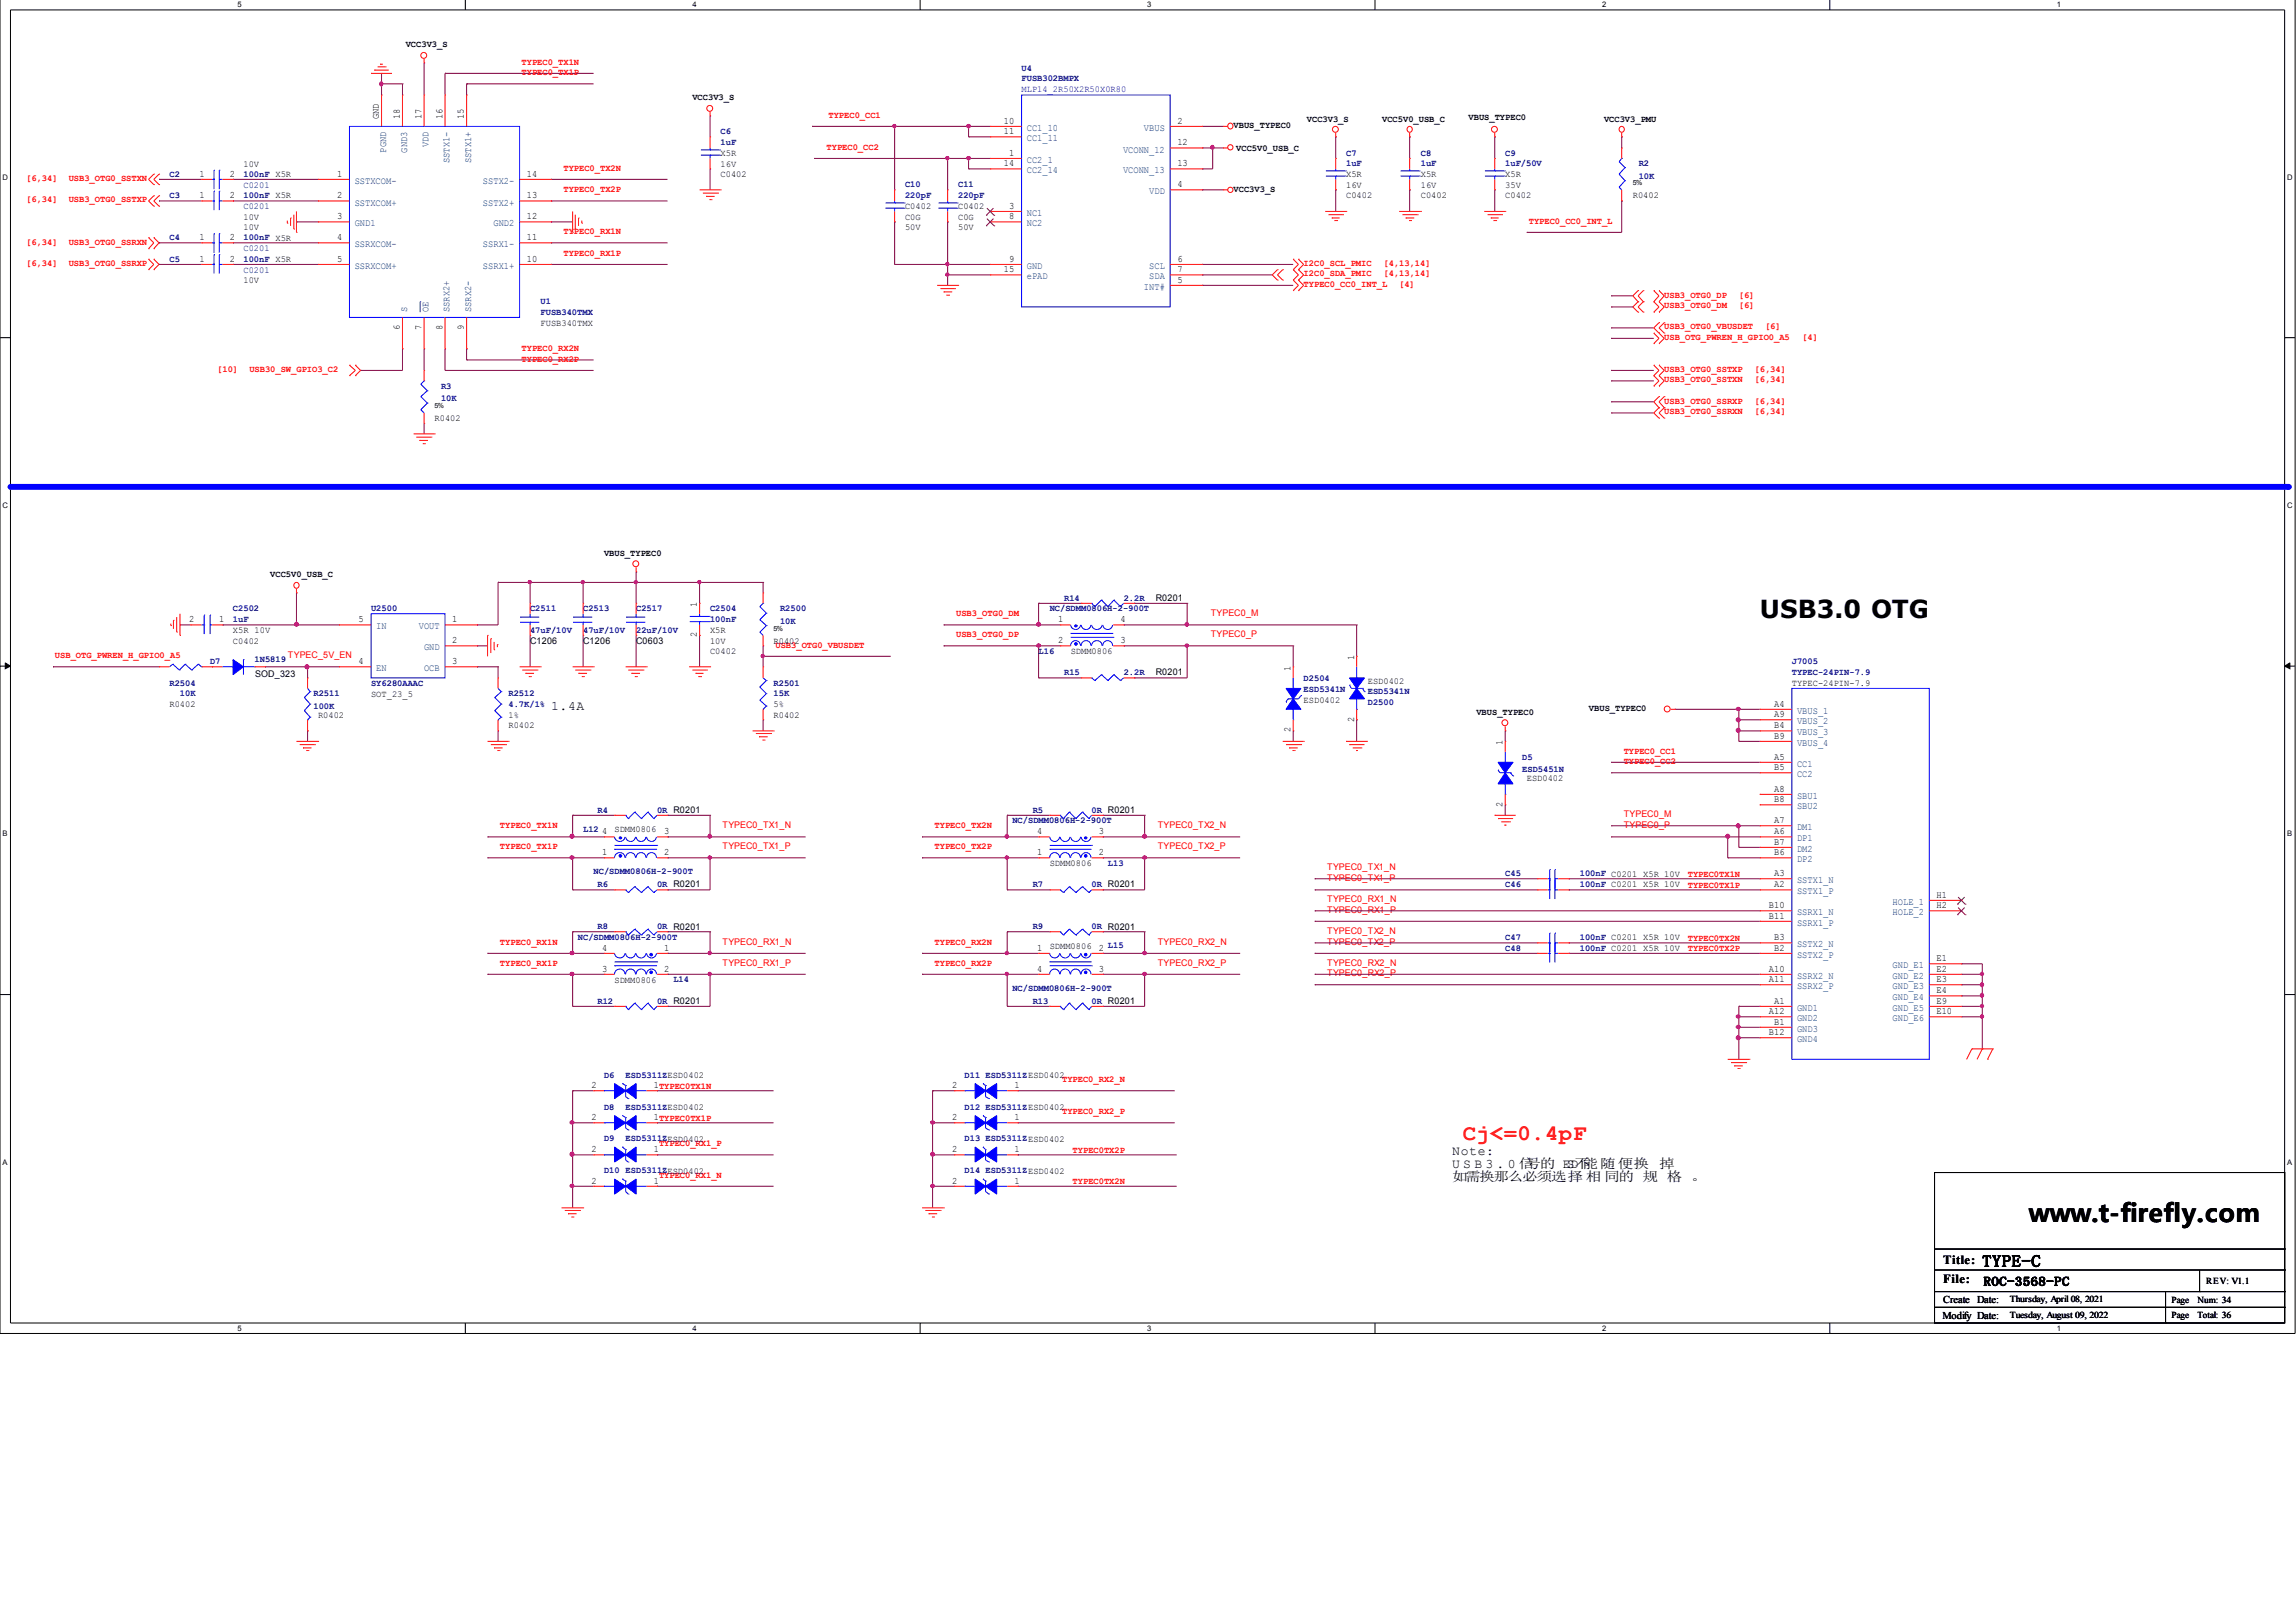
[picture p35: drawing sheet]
<svg xmlns="http://www.w3.org/2000/svg" width="297mm" height="210mm" viewBox="0 0 297 210" stroke-linecap="round" stroke-linejoin="round" font-family="sans-serif">
<defs><g id="words">
<g font-size="3.2">
<text x="227.7" y="79.9">USB3.0 OTG</text>
<text x="262.5" y="158.2">www.t-firefly.com</text>
</g>
<text font-size="2.9" fill="#f00" x="189.2" y="147.6">Cj&lt;=0.4pF</text>
<text font-size="2.1" x="256.5" y="163.9">TYPE-C</text>
<g font-size="1.7">
<text x="71.3" y="91.9">1.4A</text>
<text x="187.9" y="149.5">Note:</text>
<text x="187.9" y="151.1">U S B 3 . 0 信</text>
<text x="187.9" y="152.8">如需换那么必须选择 相 同的 规 格 。</text>
<text x="197.4" y="151.1">号的 ESD不</text>
<text x="204.7" y="151.1">能随便换</text>
<text x="214.6" y="151.1">掉</text>
</g>
<g font-size="1.6">
<text x="251.4" y="163.6">Title:</text>
<text x="251.4" y="166">File:</text>
<text x="256.6" y="166.4">ROC-3568-PC</text>
</g>
<g font-size="1.4">
<text x="251.3" y="170.7">Modify Date:</text>
<text x="251.4" y="168.7">Create Date:</text>
</g>
<g font-size="1.3">
<text x="49" y="15.4" transform="rotate(-90 49 15.4)">GND</text>
<text x="51.7" y="15.4" transform="rotate(-90 51.7 15.4)">18</text>
<text x="54.5" y="15.4" transform="rotate(-90 54.5 15.4)">17</text>
<text x="57.2" y="15.4" transform="rotate(-90 57.2 15.4)">16</text>
<text x="60" y="15.4" transform="rotate(-90 60 15.4)">15</text>
<text x="129.9" y="16">10</text>
<text x="129.9" y="17.4">11</text>
<text x="152.3" y="16">2</text>
<text x="25.8" y="22.9">1</text>
<text x="29.7" y="22.9">2</text>
<text x="43.6" y="22.9">1</text>
<text x="68.2" y="22.9">14</text>
<text x="129.9" y="21.5">14</text>
<text x="130.6" y="20.2">1</text>
<text x="152.3" y="18.8">12</text>
<text x="152.3" y="21.5">13</text>
<text x="25.8" y="25.7">1</text>
<text x="29.7" y="25.7">2</text>
<text x="43.6" y="25.7">2</text>
<text x="43.6" y="28.4">3</text>
<text x="68.2" y="28.4">12</text>
<text x="68.2" y="25.7">13</text>
<text x="130.6" y="27">3</text>
<text x="130.6" y="28.4">8</text>
<text x="152.3" y="24.2">4</text>
<text x="25.8" y="33.9">1</text>
<text x="25.8" y="31.1">1</text>
<text x="29.7" y="33.9">2</text>
<text x="29.7" y="31.1">2</text>
<text x="43.6" y="31.1">4</text>
<text x="43.6" y="33.9">5</text>
<text x="68.2" y="33.9">10</text>
<text x="68.2" y="31.1">11</text>
<text x="129.9" y="35.2">15</text>
<text x="130.6" y="33.9">9</text>
<text x="152.3" y="33.9">6</text>
<text x="152.3" y="35.2">7</text>
<text x="152.3" y="36.6">5</text>
<text x="51.7" y="42.7" transform="rotate(-90 51.7 42.7)">6</text>
<text x="54.5" y="42.7" transform="rotate(-90 54.5 42.7)">7</text>
<text x="57.2" y="42.7" transform="rotate(-90 57.2 42.7)">8</text>
<text x="60" y="42.7" transform="rotate(-90 60 42.7)">9</text>
<text x="24.5" y="80.5">2</text>
<text x="28.4" y="80.5">1</text>
<text x="46.4" y="80.5">5</text>
<text x="58.5" y="83.2">2</text>
<text x="58.5" y="80.5">1</text>
<text x="90.2" y="82.5" transform="rotate(-90 90.2 82.5)">2</text>
<text x="90.2" y="78.5" transform="rotate(-90 90.2 78.5)">1</text>
<text x="136.9" y="80.5">1</text>
<text x="136.9" y="83.2">2</text>
<text x="144.9" y="83.2">3</text>
<text x="144.9" y="80.5">4</text>
<text x="46.4" y="86">4</text>
<text x="58.5" y="86">3</text>
<text x="167" y="86.8" transform="rotate(-90 167 86.8)">1</text>
<text x="175.2" y="85.4" transform="rotate(-90 175.2 85.4)">1</text>
<text x="167" y="94.8" transform="rotate(-90 167 94.8)">2</text>
<text x="175.2" y="93.4" transform="rotate(-90 175.2 93.4)">2</text>
<text x="229.5" y="91.5">A4</text>
<text x="229.5" y="92.8">A9</text>
<text x="229.5" y="95.6">B9</text>
<text x="229.5" y="94.2">B4</text>
<text x="194.4" y="96.4" transform="rotate(-90 194.4 96.4)">1</text>
<text x="229.5" y="98.3">A5</text>
<text x="229.5" y="99.7">B5</text>
<text x="77.9" y="108">4</text>
<text x="85.9" y="108">3</text>
<text x="134.2" y="108">4</text>
<text x="142.2" y="108">3</text>
<text x="194.4" y="104.4" transform="rotate(-90 194.4 104.4)">2</text>
<text x="229.5" y="108">A6</text>
<text x="229.5" y="106.5">A7</text>
<text x="229.5" y="102.5">A8</text>
<text x="229.5" y="103.8">B8</text>
<text x="77.9" y="110.7">1</text>
<text x="85.9" y="110.7">2</text>
<text x="134.2" y="110.7">1</text>
<text x="142.2" y="110.7">2</text>
<text x="229.5" y="113.4">A3</text>
<text x="229.5" y="109.3">B7</text>
<text x="229.5" y="110.7">B6</text>
<text x="228.9" y="118.9">B11</text>
<text x="228.9" y="117.5">B10</text>
<text x="229.5" y="114.8">A2</text>
<text x="250.5" y="116.2">H1</text>
<text x="250.5" y="117.5">H2</text>
<text x="77.9" y="125.7">3</text>
<text x="77.9" y="123">4</text>
<text x="85.9" y="123">1</text>
<text x="85.9" y="125.7">2</text>
<text x="134.2" y="123">1</text>
<text x="134.2" y="125.7">4</text>
<text x="142.2" y="125.7">3</text>
<text x="142.2" y="123">2</text>
<text x="228.9" y="125.7">A10</text>
<text x="229.5" y="121.7">B3</text>
<text x="229.5" y="123">B2</text>
<text x="250.5" y="124.4">E1</text>
<text x="250.5" y="125.7">E2</text>
<text x="228.9" y="127.1">A11</text>
<text x="228.9" y="131.2">A12</text>
<text x="229.5" y="129.9">A1</text>
<text x="250.5" y="127.1">E3</text>
<text x="250.5" y="128.5">E4</text>
<text x="250.5" y="129.9">E9</text>
<text x="250.5" y="131.2">E10</text>
<text x="228.9" y="134">B12</text>
<text x="229.5" y="132.6">B1</text>
<text x="76.5" y="140.8">2</text>
<text x="84.6" y="140.8">1TYPEC0TX1N</text>
<text x="123.2" y="140.8">2</text>
<text x="131.2" y="140.8">1</text>
<text x="76.5" y="145">2</text>
<text x="76.5" y="149.1">2</text>
<text x="84.6" y="145">1TYPEC0TX1P</text>
<text x="84.6" y="149.1">1</text>
<text x="123.2" y="145">2</text>
<text x="123.2" y="149.1">2</text>
<text x="131.2" y="145">1</text>
<text x="131.2" y="149.1">1</text>
<text x="76.5" y="153.2">2</text>
<text x="84.6" y="153.2">1</text>
<text x="123.2" y="153.2">2</text>
<text x="131.2" y="153.2">1</text>
</g>
<g font-size="1.3" fill="#004080">
<text x="132.8" y="16.9">CC1_10</text>
<text x="148" y="16.9">VBUS</text>
<text x="45.9" y="23.8">SSTXCOM-</text>
<text x="50" y="19.7" transform="rotate(-90 50 19.7)">PGND</text>
<text x="52.7" y="19.7" transform="rotate(-90 52.7 19.7)">GND3</text>
<text x="55.5" y="19.1" transform="rotate(-90 55.5 19.1)">VDD</text>
<text x="58.2" y="21.1" transform="rotate(-90 58.2 21.1)">SSTX1-</text>
<text x="61" y="21.1" transform="rotate(-90 61 21.1)">SSTX1+</text>
<text x="62.5" y="23.8">SSTX2-</text>
<text x="132.8" y="21.1">CC2_1</text>
<text x="132.8" y="18.3">CC1_11</text>
<text x="132.8" y="22.5">CC2_14</text>
<text x="145.3" y="19.7">VCONN_12</text>
<text x="145.3" y="22.5">VCONN_13</text>
<text x="45.9" y="26.6">SSTXCOM+</text>
<text x="45.9" y="29.3">GND1</text>
<text x="62.5" y="26.6">SSTX2+</text>
<text x="63.8" y="29.3">GND2</text>
<text x="132.8" y="28">NC1</text>
<text x="132.8" y="29.3">NC2</text>
<text x="148.7" y="25.2">VDD</text>
<text x="45.9" y="32">SSRXCOM-</text>
<text x="45.9" y="34.8">SSRXCOM+</text>
<text x="62.5" y="34.8">SSRX1+</text>
<text x="62.5" y="32">SSRX1-</text>
<text x="132.8" y="34.8">GND</text>
<text x="148.7" y="34.8">SCL</text>
<text x="52.7" y="40.4" transform="rotate(-90 52.7 40.4)">S</text>
<text x="55.5" y="40.4" transform="rotate(-90 55.5 40.4)">OE</text>
<text x="58.2" y="40.4" transform="rotate(-90 58.2 40.4)">SSRX2+</text>
<text x="61" y="40.4" transform="rotate(-90 61 40.4)">SSRX2-</text>
<text x="132.8" y="36.2">ePAD</text>
<text x="148" y="37.5">INT#</text>
<text x="148.7" y="36.2">SDA</text>
<text x="48.7" y="81.5">IN</text>
<text x="54.2" y="81.5">VOUT</text>
<text x="48.7" y="86.9">EN</text>
<text x="54.9" y="86.9">OCB</text>
<text x="54.9" y="84.2">GND</text>
<text x="232.5" y="92.4">VBUS_1</text>
<text x="232.5" y="93.7">VBUS_2</text>
<text x="232.5" y="95.2">VBUS_3</text>
<text x="232.5" y="99.2">CC1</text>
<text x="232.5" y="96.5">VBUS_4</text>
<text x="232.5" y="100.6">CC2</text>
<text x="232.5" y="107.5">DM1</text>
<text x="232.5" y="103.4">SBU1</text>
<text x="232.5" y="104.7">SBU2</text>
<text x="232.5" y="108.9">DP1</text>
<text x="232.5" y="110.3">DM2</text>
<text x="232.5" y="111.6">DP2</text>
<text x="232.5" y="115.8">SSTX1_P</text>
<text x="232.5" y="114.3">SSTX1_N</text>
<text x="232.5" y="119.8">SSRX1_P</text>
<text x="232.5" y="118.5">SSRX1_N</text>
<text x="244.9" y="117.1">HOLE_1</text>
<text x="244.9" y="118.5">HOLE_2</text>
<text x="232.5" y="122.6">SSTX2_N</text>
<text x="232.5" y="124">SSTX2_P</text>
<text x="244.9" y="125.3">GND_E1</text>
<text x="232.5" y="130.8">GND1</text>
<text x="232.5" y="126.7">SSRX2_N</text>
<text x="232.5" y="128">SSRX2_P</text>
<text x="244.9" y="126.7">GND_E2</text>
<text x="244.9" y="128">GND_E3</text>
<text x="244.9" y="129.5">GND_E4</text>
<text x="244.9" y="130.8">GND_E5</text>
<text x="232.5" y="132.2">GND2</text>
<text x="232.5" y="134.9">GND4</text>
<text x="232.5" y="133.5">GND3</text>
<text x="244.9" y="132.2">GND_E6</text>
</g>
<g font-size="1.2">
<text x="52.5" y="6.1">VCC3V3_S</text>
<text x="89.6" y="13">VCC3V3_S</text>
<text x="159.6" y="16.5">VBUS_TYPEC0</text>
<text x="169.1" y="15.8">VCC3V3_S</text>
<text x="178.8" y="15.8">VCC5V0_USB_C</text>
<text x="190" y="15.6">VBUS_TYPEC0</text>
<text x="207.5" y="15.8">VCC3V3_PMU</text>
<text x="31.5" y="21.6">10V</text>
<text x="93.2" y="23">C0402</text>
<text x="93.2" y="20.2">X5R</text>
<text x="93.2" y="21.6">16V</text>
<text x="159.9" y="19.5">VCC5V0_USB_C</text>
<text x="174.2" y="23">X5R</text>
<text x="183.8" y="23">X5R</text>
<text x="194.7" y="23">X5R</text>
<text x="31.5" y="28.5">10V</text>
<text x="31.5" y="29.8">10V</text>
<text x="117.1" y="27.1">C0402</text>
<text x="117.1" y="28.5">C0G</text>
<text x="117.1" y="29.8">50V</text>
<text x="124" y="27.1">C0402</text>
<text x="124" y="28.5">C0G</text>
<text x="124" y="29.8">50V</text>
<text x="159.6" y="24.8">VCC3V3_S</text>
<text x="174.2" y="25.7">C0402</text>
<text x="174.2" y="24.3">16V</text>
<text x="183.8" y="25.7">C0402</text>
<text x="183.8" y="24.3">16V</text>
<text x="194.7" y="25.7">C0402</text>
<text x="194.7" y="24.3">35V</text>
<text x="211.2" y="25.7">R0402</text>
<text x="31.5" y="36.7">10V</text>
<text x="69.9" y="42.2">FUSB340TMX</text>
<text x="56.2" y="54.5">R0402</text>
<text x="78.1" y="72">VBUS_TYPEC0</text>
<text x="35" y="74.7">VCC5V0_USB_C</text>
<text x="149.5" y="77.8">R0201</text>
<text x="30.1" y="83.3">C0402</text>
<text x="30.1" y="82">X5R 10V</text>
<text x="68.6" y="83.3">C1206</text>
<text x="75.4" y="83.3">C1206</text>
<text x="82.3" y="83.3">C0603</text>
<text x="91.9" y="82">X5R</text>
<text x="91.9" y="83.3">10V</text>
<text x="100.1" y="83.3">R0402</text>
<text x="33" y="87.6">SOD_323</text>
<text x="91.9" y="84.7">C0402</text>
<text x="138.5" y="84.7">SDMM0806</text>
<text x="149.5" y="87.4">R0201</text>
<text x="177" y="88.5">ESD0402</text>
<text x="231.8" y="88.8">TYPEC-24PIN-7.9</text>
<text x="21.9" y="91.5">R0402</text>
<text x="41.1" y="92.9">R0402</text>
<text x="48" y="90.2">SOT_23_5</text>
<text x="65.8" y="94.2">R0402</text>
<text x="65.8" y="92.9">1%</text>
<text x="100.1" y="92.9">R0402</text>
<text x="100.1" y="91.5">5%</text>
<text x="168.7" y="91">ESD0402</text>
<text x="191" y="92.6">VBUS_TYPEC0</text>
<text x="205.6" y="92">VBUS_TYPEC0</text>
<text x="197.5" y="101.1">ESD0402</text>
<text x="79.5" y="107.7">SDMM0806</text>
<text x="135.8" y="112.1">SDMM0806</text>
<text x="135.8" y="122.8">SDMM0806</text>
<text x="79.5" y="127.2">SDMM0806</text>
<text x="285.4" y="166.1">REV: V1.1</text>
<text x="260" y="168.5">Thursday, April 08, 2021</text>
<text x="260" y="170.5">Tuesday, August 09, 2022</text>
<text x="280.9" y="168.6">Page</text>
<text x="280.9" y="170.5">Page</text>
<text x="284.3" y="168.6">Num: 34</text>
<text x="284.3" y="170.5">Total: 36</text>
</g>
<g font-size="1.2" fill="#f00">
<text x="67.5" y="8.4">TYPEC0_TX1N</text>
<text x="67.5" y="9.8">TYPEC0_TX1P</text>
<text x="107.2" y="15.3">TYPEC0_CC1</text>
<text x="3.4" y="23.4">[6,34]</text>
<text x="8.9" y="23.4">USB3_OTG0_SSTXN</text>
<text x="72.9" y="22.1">TYPEC0_TX2N</text>
<text x="106.9" y="19.4">TYPEC0_CC2</text>
<text x="3.4" y="26.2">[6,34]</text>
<text x="8.9" y="26.2">USB3_OTG0_SSTXP</text>
<text x="72.9" y="24.9">TYPEC0_TX2P</text>
<text x="197.8" y="29">TYPEC0_CC0_INT_L</text>
<text x="3.4" y="34.4">[6,34]</text>
<text x="3.4" y="31.7">[6,34]</text>
<text x="8.9" y="34.4">USB3_OTG0_SSRXP</text>
<text x="8.9" y="31.7">USB3_OTG0_SSRXN</text>
<text x="72.9" y="30.3">TYPEC0_RX1N</text>
<text x="72.9" y="33.1">TYPEC0_RX1P</text>
<text x="168.7" y="34.4">I2C0_SCL_PMIC</text>
<text x="168.7" y="35.7">I2C0_SDA_PMIC</text>
<text x="179" y="34.4">[4,13,14]</text>
<text x="179" y="35.7">[4,13,14]</text>
<text x="168.7" y="37.1">TYPEC0_CC0_INT_L</text>
<text x="181" y="37.1">[4]</text>
<text x="215.3" y="38.5">USB3_OTG0_DP</text>
<text x="215.3" y="39.9">USB3_OTG0_DM</text>
<text x="225" y="38.5">[6]</text>
<text x="225" y="39.9">[6]</text>
<text x="67.5" y="45.5">TYPEC0_RX2N</text>
<text x="67.5" y="46.8">TYPEC0_RX2P</text>
<text x="215.3" y="42.6">USB3_OTG0_VBUSDET</text>
<text x="215.3" y="44">USB_OTG_PWREN_H_GPIO0_A5</text>
<text x="228.3" y="42.6">[6]</text>
<text x="233.2" y="44">[4]</text>
<text x="28.1" y="48.1">[10]</text>
<text x="32.3" y="48.1">USB30_SW_GPIO3_C2</text>
<text x="215.3" y="48.1">USB3_OTG0_SSTXP</text>
<text x="215.3" y="49.5">USB3_OTG0_SSTXN</text>
<text x="215.3" y="52.3">USB3_OTG0_SSRXP</text>
<text x="215.3" y="53.6">USB3_OTG0_SSRXN</text>
<text x="227" y="48.1">[6,34]</text>
<text x="227" y="49.5">[6,34]</text>
<text x="227" y="52.3">[6,34]</text>
<text x="227" y="53.6">[6,34]</text>
<text x="100.3" y="83.8">USB3_OTG0_VBUSDET</text>
<text x="123.7" y="79.8">USB3_OTG0_DM</text>
<text x="123.7" y="82.5">USB3_OTG0_DP</text>
<text x="156.6" y="82.5">TYPEC0_P</text>
<text x="156.6" y="79.8">TYPEC0_M</text>
<text x="7.1" y="85.2">USB_OTG_PWREN_H_GPIO0_A5</text>
<text x="37.3" y="85.2">TYPEC_5V_EN</text>
<text x="210.1" y="97.6">TYPEC0_CC1</text>
<text x="210.1" y="98.9">TYPEC0_CC2</text>
<text x="64.7" y="107.2">TYPEC0_TX1N</text>
<text x="93.5" y="107.2">TYPEC0_TX1_N</text>
<text x="120.9" y="107.2">TYPEC0_TX2N</text>
<text x="149.8" y="107.2">TYPEC0_TX2_N</text>
<text x="210.1" y="105.8">TYPEC0_M</text>
<text x="210.1" y="107.2">TYPEC0_P</text>
<text x="64.7" y="109.9">TYPEC0_TX1P</text>
<text x="93.5" y="109.9">TYPEC0_TX1_P</text>
<text x="120.9" y="109.9">TYPEC0_TX2P</text>
<text x="149.8" y="109.9">TYPEC0_TX2_P</text>
<text x="171.7" y="112.6">TYPEC0_TX1_N</text>
<text x="218.4" y="113.5">TYPEC0TX1N</text>
<text x="171.7" y="114.1">TYPEC0_TX1_P</text>
<text x="171.7" y="118.1">TYPEC0_RX1_P</text>
<text x="171.7" y="116.8">TYPEC0_RX1_N</text>
<text x="218.4" y="114.9">TYPEC0TX1P</text>
<text x="64.7" y="122.3">TYPEC0_RX1N</text>
<text x="64.7" y="125">TYPEC0_RX1P</text>
<text x="93.5" y="125">TYPEC0_RX1_P</text>
<text x="93.5" y="122.3">TYPEC0_RX1_N</text>
<text x="120.9" y="122.3">TYPEC0_RX2N</text>
<text x="120.9" y="125">TYPEC0_RX2P</text>
<text x="149.8" y="122.3">TYPEC0_RX2_N</text>
<text x="149.8" y="125">TYPEC0_RX2_P</text>
<text x="171.7" y="122.3">TYPEC0_TX2_P</text>
<text x="171.7" y="120.9">TYPEC0_TX2_N</text>
<text x="171.7" y="125">TYPEC0_RX2_N</text>
<text x="218.4" y="123.1">TYPEC0TX2P</text>
<text x="218.4" y="121.8">TYPEC0TX2N</text>
<text x="171.7" y="126.3">TYPEC0_RX2_P</text>
<text x="137.4" y="140.1">TYPEC0_RX2_N</text>
<text x="85.3" y="148.4">TYPEC0_RX1_P</text>
<text x="137.4" y="144.2">TYPEC0_RX2_P</text>
<text x="138.8" y="149.2">TYPEC0TX2P</text>
<text x="85.3" y="152.4">TYPEC0_RX1_N</text>
<text x="138.8" y="153.3">TYPEC0TX2N</text>
</g>
<g font-size="1.2" fill="#000080">
<text x="132.2" y="9.2">U4</text>
<text x="132.2" y="10.5">FUSB302BMPX</text>
<text x="93.2" y="17.4">C6</text>
<text x="21.9" y="22.9">C2</text>
<text x="31.5" y="22.9">100nF X5R</text>
<text x="93.2" y="18.7">1uF</text>
<text x="174.2" y="20.2">C7</text>
<text x="174.2" y="21.5">1uF</text>
<text x="183.8" y="20.2">C8</text>
<text x="183.8" y="21.5">1uF</text>
<text x="194.7" y="20.2">C9</text>
<text x="194.7" y="21.5">1uF/50V</text>
<text x="212" y="21.5">R2</text>
<text x="212" y="23.1">10K</text>
<text x="21.9" y="25.6">C3</text>
<text x="31.5" y="24.3">C0201</text>
<text x="31.5" y="25.6">100nF X5R</text>
<text x="31.5" y="27.1">C0201</text>
<text x="117.1" y="24.2">C10</text>
<text x="117.1" y="25.6">220pF</text>
<text x="124" y="24.2">C11</text>
<text x="124" y="25.6">220pF</text>
<text x="21.9" y="33.9">C5</text>
<text x="21.9" y="31.1">C4</text>
<text x="31.5" y="33.9">100nF X5R</text>
<text x="31.5" y="35.3">C0201</text>
<text x="31.5" y="31.1">100nF X5R</text>
<text x="31.5" y="32.5">C0201</text>
<text x="69.9" y="39.3">U1</text>
<text x="69.9" y="40.7">FUSB340TMX</text>
<text x="57.1" y="50.3">R3</text>
<text x="57.1" y="51.9">10K</text>
<text x="137.7" y="77.7">R14</text>
<text x="145.4" y="77.7">2.2R</text>
<text x="30.1" y="79.1">C2502</text>
<text x="30.1" y="80.4">1uF</text>
<text x="48" y="79.1">U2500</text>
<text x="68.6" y="79.1">C2511</text>
<text x="68.6" y="81.9">47uF/10V</text>
<text x="75.4" y="79.1">C2513</text>
<text x="75.4" y="81.9">47uF/10V</text>
<text x="82.3" y="79.1">C2517</text>
<text x="82.3" y="81.9">22uF/10V</text>
<text x="91.9" y="79.1">C2504</text>
<text x="91.9" y="80.4">100nF</text>
<text x="100.9" y="79.1">R2500</text>
<text x="100.9" y="80.8">10K</text>
<text x="135.8" y="79.1">NC/SDMM0806H-2-900T</text>
<text x="21.9" y="88.7">R2504</text>
<text x="27.2" y="85.9">D7</text>
<text x="32.9" y="85.7">1N5819</text>
<text x="48" y="88.7">SY6280AAAC</text>
<text x="100.1" y="88.7">R2501</text>
<text x="134.4" y="84.6">L16</text>
<text x="137.7" y="87.3">R15</text>
<text x="145.4" y="87.3">2.2R</text>
<text x="168.7" y="88.2">D2504</text>
<text x="168.7" y="89.5">ESD5341N</text>
<text x="177" y="89.8">ESD5341N</text>
<text x="231.8" y="86">J7005</text>
<text x="231.8" y="87.3">TYPEC-24PIN-7.9</text>
<text x="23.3" y="90.1">10K</text>
<text x="40.6" y="90.1">R2511</text>
<text x="40.6" y="91.7">100K</text>
<text x="65.8" y="90.1">R2512</text>
<text x="65.8" y="91.5">4.7K/1%</text>
<text x="100.1" y="90.1">15K</text>
<text x="177" y="91.2">D2500</text>
<text x="196.9" y="98.3">D5</text>
<text x="196.9" y="99.9">ESD5451N</text>
<text x="75.4" y="107.6">L12</text>
<text x="77.3" y="105.2">R4</text>
<text x="85" y="105.2">0R R0201</text>
<text x="131" y="106.5">NC/SDMM0806H-2-900T</text>
<text x="133.6" y="105.2">R5</text>
<text x="141.2" y="105.2">0R R0201</text>
<text x="76.8" y="113.1">NC/SDMM0806H-2-900T</text>
<text x="143.3" y="112">L13</text>
<text x="194.7" y="113.4">C45</text>
<text x="204.4" y="113.4">100nF C0201 X5R 10V</text>
<text x="77.3" y="114.7">R6</text>
<text x="85" y="114.7">0R R0201</text>
<text x="133.6" y="114.7">R7</text>
<text x="141.2" y="114.7">0R R0201</text>
<text x="194.7" y="114.7">C46</text>
<text x="204.4" y="114.7">100nF C0201 X5R 10V</text>
<text x="74.8" y="121.6">NC/SDMM0806H-2-900T</text>
<text x="77.3" y="120.2">R8</text>
<text x="85" y="120.2">0R R0201</text>
<text x="133.6" y="120.2">R9</text>
<text x="141.2" y="120.2">0R R0201</text>
<text x="143.3" y="122.7">L15</text>
<text x="194.7" y="123">C48</text>
<text x="194.7" y="121.6">C47</text>
<text x="204.4" y="123">100nF C0201 X5R 10V</text>
<text x="204.4" y="121.6">100nF C0201 X5R 10V</text>
<text x="77.3" y="129.9">R12</text>
<text x="85" y="129.9">0R R0201</text>
<text x="87.1" y="127.1">L14</text>
<text x="131" y="128.2">NC/SDMM0806H-2-900T</text>
<text x="133.6" y="129.9">R13</text>
<text x="141.2" y="129.9">0R R0201</text>
<text x="78.1" y="139.5">D6</text>
<text x="78.1" y="143.6">D8</text>
<text x="80.9" y="139.5">ESD5311ZESD0402</text>
<text x="80.9" y="143.6">ESD5311ZESD0402</text>
<text x="124.8" y="139.5">D11 ESD5311ZESD0402</text>
<text x="124.8" y="143.6">D12 ESD5311ZESD0402</text>
<text x="78.1" y="147.7">D9</text>
<text x="80.9" y="147.7">ESD5311ZESD0402</text>
<text x="124.8" y="147.7">D13 ESD5311ZESD0402</text>
<text x="78.1" y="151.8">D10 ESD5311ZESD0402</text>
<text x="124.8" y="151.8">D14 ESD5311ZESD0402</text>
</g>
<text font-size="1.2" fill="#0000a0" x="132.2" y="12">MLP14_2R50X2R50X0R80</text>
<g font-size="1">
<text x="30.7" y=".9">5</text>
<text x="89.6" y=".9">4</text>
<text x="148.4" y=".9">3</text>
<text x="207.3" y=".9">2</text>
<text x="266.1" y=".9">1</text>
<text x=".3" y="23.3">D</text>
<text x="295.9" y="23.3">D</text>
<text x=".3" y="65.7">C</text>
<text x="295.9" y="65.7">C</text>
<text x=".3" y="108.2">B</text>
<text x="295.9" y="108.2">B</text>
<text x=".3" y="150.7">A</text>
<text x="295.9" y="150.7">A</text>
<text x="30.7" y="172.2">5</text>
<text x="89.6" y="172.2">4</text>
<text x="148.4" y="172.2">3</text>
<text x="207.3" y="172.2">2</text>
<text x="266.1" y="172.2">1</text>
</g>
<g font-size=".9">
<text x="211.2" y="24">5%</text>
<text x="56.2" y="52.8">5%</text>
<text x="100.1" y="81.6">5%</text>
</g>
</g></defs>
<path d="M0 -.1v172.7h296.9v-172.7M1.4 1.3h294.2v169.9h-294.2z" fill="none" stroke="#000" stroke-width=".13"/>
<g fill="#fff">
<path d="M30.7 .1h.5v1h-.5z"/>
<path d="M30.7 171.4h.5v1h-.5z"/>
</g>
<path d="M60.2 -.1v1.4M60.2 171.2v1.4" fill="none" stroke="#000" stroke-width=".13"/>
<g fill="#fff">
<path d="M89.6 .1h.4v1h-.4z"/>
<path d="M89.6 171.4h.4v1h-.4z"/>
</g>
<path d="M119 -.1v1.4M119 171.2v1.4" fill="none" stroke="#000" stroke-width=".13"/>
<g fill="#fff">
<path d="M148.4 .1h.4v1h-.4z"/>
<path d="M148.4 171.4h.4v1h-.4z"/>
</g>
<path d="M177.9 -.1v1.4M177.9 171.2v1.4" fill="none" stroke="#000" stroke-width=".13"/>
<g fill="#fff">
<path d="M207.3 .1h.4v1h-.4z"/>
<path d="M207.3 171.4h.4v1h-.4z"/>
</g>
<path d="M236.7 -.1v1.4M236.7 171.2v1.4" fill="none" stroke="#000" stroke-width=".13"/>
<g fill="#fff">
<path d="M266.1 .1h.4v1h-.4z"/>
<path d="M266.1 171.4h.4v1h-.4z"/>
<path d="M.3 22.5h.5v1h-.5z"/>
<path d="M295.9 22.5h.5v1h-.5z"/>
<path d="M.3 64.9h.5v1h-.5z"/>
<path d="M295.9 64.9h.5v1h-.5z"/>
</g>
<path d="M0 43.7h1.4M295.6 43.7h1.3" fill="none" stroke="#000" stroke-width=".13"/>
<g fill="#fff">
<path d="M.3 107.4h.5v1h-.5z"/>
<path d="M295.9 107.4h.5v1h-.5z"/>
</g>
<path d="M0 86.2h1.4M295.6 86.2h1.3" fill="none" stroke="#000" stroke-width=".13"/>
<path d="M.7 85.8l.7 .4-.7 .3zM295.6 86.2l.6-.4v.7z" fill="#000" stroke="#000" stroke-width=".13"/>
<g fill="#fff">
<path d="M.3 149.9h.5v1h-.5z"/>
<path d="M295.9 149.9h.5v1h-.5z"/>
</g>
<path d="M0 128.7h1.4M295.6 128.7h1.3" fill="none" stroke="#000" stroke-width=".13"/>
<path d="M1.4 63h294.6" fill="none" stroke="#00f" stroke-width=".76"/>
<circle cx="296" cy="63" r=".38" fill="#00f"/>
<g fill="none" stroke="#800040" stroke-width=".13">
<path d="M49.4 9.5h.1M49.4 10.9h.1M49.4 10.9h2.7M49.4 9.5v2.8M52.1 10.9h.1M52.1 10.9v1.4M54.9 8.1h.1M54.9 8.1v4.2M57.6 9.5h.1M57.6 9.5h19.2M57.6 9.5v2.8M60.4 10.9h.1"/>
<path d="M60.4 10.9h16.4M60.4 10.9v1.4M91.9 15h.1M91.9 15v2.7M105.1 16.4h.1M105.1 16.4h23M115.7 16.4h.1M115.7 16.4v8.2M125.3 17.7h.1M125.3 16.4h.1M125.3 16.4v1.3M125.3 17.7h2.8"/>
<path d="M155.5 16.4h.1M155.5 19.1h.1M155.5 16.4h2.7M155.5 19.1h2.7M156.9 19.1h.1M156.9 19.1v2.8h-1.4M172.8 17.7h.1M172.8 17.7v2.8M182.4 17.7h.1M182.4 17.7v2.8M193.4 17.7h.1M193.4 17.7v2.8"/>
<path d="M209.8 17.7h.1M209.8 17.7v1.4M20.6 26h.1M20.6 23.2h.1M20.6 34.2h.1M20.6 31.4h.1M20.6 26h5.5M20.6 23.2h5.5M20.6 34.2h5.5M20.6 31.4h5.5M30.1 23.2h.1M30.1 26h.1"/>
<path d="M30.1 31.4h.1M30.1 34.2h.1M30.1 26h11M30.1 23.2h11M30.1 34.2h11M30.1 31.4h11M38.4 28.7h.1M38.4 28.7h2.7M71.3 31.4h.1M71.3 34.2h.1M71.3 28.7h.1M71.3 23.2h.1"/>
<path d="M71.3 26h.1M71.3 26h15.1M71.3 23.2h15.1M71.3 34.2h15.1M71.3 31.4h15.1M71.3 28.7h2.8M91.9 21.9h.1M91.9 21.9v2.7M105.3 20.5h.1M105.3 20.5h22.8M115.7 28.7h.1M115.7 34.2h.1"/>
<path d="M115.7 34.2h12.4M115.7 28.7v5.5M122.6 35.6h.1M122.6 20.5h.1M122.6 28.7h.1M122.6 34.2h.1M122.6 35.6h5.5M122.6 20.5v4.1M122.6 28.7v8.2M125.3 21.9h.1M125.3 20.5h.1M125.3 21.9h2.8"/>
<path d="M125.3 20.5v1.4M155.5 35.6h.1M155.5 34.2h.1M155.5 24.6h.1M155.5 36.9h.1M155.5 21.9h.1M155.5 34.2h11.8M155.5 35.6h9.1M155.5 24.6h2.7M155.5 36.9h11.8M172.8 24.6h.1M172.8 24.6v2.8"/>
<path d="M182.4 24.6h.1M182.4 24.6v2.8M193.4 24.6h.1M193.4 24.6v2.8M197.5 30.1h.1M208.4 38.3h.1M208.4 39.7h.1M208.4 38.3h2.8M208.4 39.7h2.8M209.8 26h.1M209.8 26v4.1h-12.3M46.7 47.9h.1"/>
<path d="M52.1 45.1h.1M52.1 45.1v2.8h-5.4M54.9 54.8h.1M54.9 45.1h.1M54.9 45.1v2.8M54.9 54.8v1.3M57.6 47.9h.1M57.6 45.1h.1M57.6 45.1v2.8M57.6 47.9h19.2M60.4 46.6h.1M60.4 45.1h.1"/>
<path d="M60.4 45.1v1.5M60.4 46.6h16.4M208.4 42.4h.1M208.4 47.9h.1M208.4 49.3h.1M208.4 52h.1M208.4 53.4h.1M208.4 43.8h.1M208.4 47.9h5.6M208.4 42.4h5.6M208.4 49.3h5.6M208.4 52h5.6"/>
<path d="M208.4 53.4h5.6M208.4 43.8h5.6M38.4 76.7h.1M38.4 76.7v4.2M64.4 75.4h.1M64.4 75.4h34.3M64.4 75.4v5.5h-2.7M68.6 75.4h.1M68.6 75.4v2.7M75.4 75.4h.1M75.4 75.4v2.7M82.3 75.4h.1"/>
<path d="M82.3 74h.1M82.3 74v4.1M90.5 75.4h.1M90.5 75.4v2.7M98.7 75.4h.1M98.7 75.4v1.3M134.4 78.1h.1M134.4 78.1h5.5M134.4 78.1v2.8M146.7 78.1h.1M146.7 78.1h6.9M153.6 78.1h.1"/>
<path d="M153.6 78.1v2.8M6.9 86.3h.1M6.9 86.3h13.7M23.3 80.9h.1M23.3 80.9h1.3M28.8 80.9h.1M28.8 80.9h15.1M34.3 86.3h.1M34.3 86.3h9.6M38.4 80.9h.1M39.8 94.6h.1M39.8 86.3h.1"/>
<path d="M39.8 86.3v1.4M39.8 94.6v1.3M61.7 80.9h.1M61.7 86.3h.1M61.7 83.6h.1M61.7 86.3h2.7M61.7 83.6h1.4M64.4 94.6h.1M64.4 86.3h.1M64.4 86.3v1.4M64.4 94.6v1.3M68.6 82.2h.1"/>
<path d="M68.6 82.2v4.1M75.4 82.2h.1M75.4 82.2v4.1M82.3 82.2h.1M82.3 82.2v4.1M90.5 82.2h.1M90.5 82.2v4.1M98.7 83.6h.1M98.7 93.1h.1M98.7 84.9h.1M98.7 83.6v2.7M98.7 93.1v1.5"/>
<path d="M98.7 84.9h16.5M122.1 80.9h.1M122.1 83.6h.1M122.1 80.9h15.1M122.1 83.6h15.1M134.4 83.6h.1M134.4 87.7h.1M134.4 80.9h.1M134.4 87.7h5.5M134.4 83.6v4.1M145.4 80.9h.1M145.4 83.6h.1"/>
<path d="M145.4 80.9h30.1M145.4 83.6h21.9M146.7 87.7h.1M153.6 83.6h.1M153.6 80.9h.1M153.6 83.6v4.1h-6.9M167.3 94.6h.1M167.3 83.6h.1M167.3 83.6v2.7M167.3 94.6v1.3M175.5 80.9h.1M175.5 93.1h.1"/>
<path d="M175.5 80.9v4M175.5 93.1v2.8M194.7 94.6h.1M194.7 94.6v1.3M208.4 98.7h.1M208.4 98.7h19.3M216.7 91.8h.1M216.7 91.8h11M225 93.1h.1M225 91.8h.1M225 94.6h.1M225 95.9h.1"/>
<path d="M225 91.8v4.1M225 93.1h2.7M225 94.6h2.7M225 95.9h2.7M63.1 108.3h.1M63.1 111h.1M63.1 108.3h15M63.1 111h15M74.1 111h.1M74.1 115.2h.1M74.1 105.5h.1M74.1 108.3h.1"/>
<path d="M74.1 105.5v2.8M74.1 111v4.2M74.1 115.2h5.4M74.1 105.5h5.4M86.4 108.3h.1M86.4 111h.1M86.4 115.2h.1M86.4 105.5h.1M86.4 108.3h17.8M86.4 111h17.8M86.4 105.5h5.5M91.9 111h.1"/>
<path d="M91.9 105.5h.1M91.9 108.3h.1M91.9 105.5v2.8M91.9 111v4.2h-5.5M119.3 108.3h.1M119.3 111h.1M119.3 108.3h15.1M119.3 111h15.1M130.3 111h.1M130.3 115.2h.1M130.3 105.5h.1M130.3 108.3h.1"/>
<path d="M130.3 115.2h5.5M130.3 105.5h5.5M130.3 105.5v2.8M130.3 111v4.2M142.7 108.3h.1M142.7 111h.1M142.7 115.2h.1M142.7 105.5h.1M142.7 108.3h17.7M142.7 111h17.7M142.7 105.5h5.4M148.1 111h.1"/>
<path d="M148.1 105.5h.1M148.1 108.3h.1M148.1 111v4.2h-5.4M148.1 105.5v2.8M170.1 113.7h.1M170.1 115.2h.1M170.1 119.2h.1M170.1 117.9h.1M170.1 115.2h28.8M170.1 113.7h28.8M170.1 119.2h57.6M170.1 117.9h57.6"/>
<path d="M194.7 104.2h.1M194.7 104.2v1.3M202.9 115.2h.1M202.9 113.7h.1M202.9 115.2h24.8M202.9 113.7h24.8M208.4 100h.1M208.4 106.9h.1M208.4 108.3h.1M208.4 100h19.3M208.4 106.9h19.3M208.4 108.3h19.3"/>
<path d="M223.5 108.3h.1M223.5 111h.1M223.5 108.3v2.7M223.5 111h4.2M225 109.7h.1M225 106.9h.1M225 106.9v2.8M225 109.7h2.7M63.1 123.4h.1M63.1 126.1h.1M63.1 126.1h15M63.1 123.4h15"/>
<path d="M74.1 126.1h.1M74.1 130.2h.1M74.1 120.6h.1M74.1 123.4h.1M74.1 130.2h5.4M74.1 120.6v2.8M74.1 126.1v4.1M74.1 120.6h5.4M86.4 126.1h.1M86.4 123.4h.1M86.4 130.2h.1M86.4 120.6h.1"/>
<path d="M86.4 126.1h17.8M86.4 123.4h17.8M86.4 120.6h5.5M91.9 126.1h.1M91.9 120.6h.1M91.9 123.4h.1M91.9 126.1v4.1h-5.5M91.9 120.6v2.8M119.3 123.4h.1M119.3 126.1h.1M119.3 126.1h15.1M119.3 123.4h15.1"/>
<path d="M130.3 126.1h.1M130.3 130.2h.1M130.3 120.6h.1M130.3 123.4h.1M130.3 130.2h5.5M130.3 120.6h5.5M130.3 120.6v2.8M130.3 126.1v4.1M142.7 123.4h.1M142.7 126.1h.1M142.7 130.2h.1M142.7 120.6h.1"/>
<path d="M142.7 126.1h17.7M142.7 123.4h17.7M142.7 120.6h5.4M148.1 126.1h.1M148.1 120.6h.1M148.1 123.4h.1M148.1 126.1v4.1h-5.4M148.1 120.6v2.8M170.1 123.4h.1M170.1 122h.1M170.1 127.4h.1M170.1 126.1h.1"/>
<path d="M170.1 127.4h57.6M170.1 126.1h57.6M170.1 123.4h28.8M170.1 122h28.8M202.9 123.4h.1M202.9 122h.1M202.9 123.4h24.8M202.9 122h24.8M225 134.3h.1M225 132.9h.1M225 131.6h.1M225 130.2h.1"/>
<path d="M225 134.3h2.7M225 132.9h2.7M225 130.2v6.9M225 131.6h2.7M225 130.2h2.7M253.7 124.7h.1M253.7 128.9h.1M253.7 127.4h.1M253.7 124.7h2.8v11M253.7 128.9h2.8M253.7 127.4h2.8M253.7 131.6h2.8"/>
<path d="M253.7 130.2h2.8M253.7 126.1h2.8M256.5 126.1h.1M256.5 127.4h.1M256.5 130.2h.1M256.5 131.6h.1M256.5 135.7h.1M74.1 141.2h.1M74.1 145.3h.1M74.1 149.5h.1M74.1 153.5h.1M74.1 141.2v15.1"/>
<path d="M74.1 141.2h2.7M74.1 153.5h2.7M74.1 149.5h2.7M74.1 145.3h2.7M85 141.2h.1M85 153.5h.1M85 149.5h.1M85 145.3h.1M85 141.2h15.1M85 153.5h15.1M85 149.5h15.1M85 145.3h15.1"/>
<path d="M120.6 141.2h.1M120.6 145.3h.1M120.6 149.5h.1M120.6 153.5h.1M120.6 141.2h2.8M120.6 153.5h2.8M120.6 149.5h2.8M120.6 145.3h2.8M120.6 141.2v15.1M131.7 141.2h.1M131.7 145.3h.1M131.7 149.5h.1"/>
<path d="M131.7 153.5h.1M131.7 141.2h20.3M131.7 153.5h20.5M131.7 149.5h20.5M131.7 145.3h20.3"/>
</g>
<g fill="#f0f" stroke="#f0f" stroke-width=".13">
<path d="M224.7 132.7h.4v.2v.1h-.4l-.1-.1z" fill-rule="evenodd"/>
<path d="M224.7 131.4h.4v.1v.2h-.4l-.1-.2z" fill-rule="evenodd"/>
<path d="M224.7 91.6h.4v.2v.1h-.4l-.1-.1z" fill-rule="evenodd"/>
<path d="M125.1 20.3h.4l.1 .2-.1 .1h-.4v-.1z" fill-rule="evenodd"/>
<path d="M125.1 16.2h.4l.1 .1-.1 .2h-.4v-.2z" fill-rule="evenodd"/>
<path d="M73.8 110.8h.4l.1 .2-.1 .1h-.4l-.1-.1z" fill-rule="evenodd"/>
<path d="M73.8 125.9h.4l.1 .1-.1 .2h-.4l-.1-.2z" fill-rule="evenodd"/>
<path d="M73.8 123.2h.4l.1 .1-.1 .2h-.4l-.1-.2z" fill-rule="evenodd"/>
<path d="M147.9 110.8h.4v.2v.1h-.4l-.1-.1z" fill-rule="evenodd"/>
<path d="M147.9 123.2h.4v.1v.2h-.4l-.1-.2z" fill-rule="evenodd"/>
<path d="M147.9 125.9h.4v.1v.2h-.4l-.1-.2z" fill-rule="evenodd"/>
<path d="M134.2 83.4h.3l.1 .1-.1 .2h-.3l-.1-.2z" fill-rule="evenodd"/>
<path d="M73.8 145.1h.4l.1 .2-.1 .1h-.4l-.1-.1z" fill-rule="evenodd"/>
<path d="M73.8 153.3h.4l.1 .2-.1 .1h-.4l-.1-.1z" fill-rule="evenodd"/>
<path d="M120.5 145.1h.3l.1 .2-.1 .1h-.3l-.1-.1z" fill-rule="evenodd"/>
<path d="M120.5 153.3h.3l.1 .2-.1 .1h-.3l-.1-.1z" fill-rule="evenodd"/>
<path d="M224.7 132.7h.4v.2v.1h-.4l-.1-.1z" fill-rule="evenodd"/>
<path d="M224.7 131.4h.4v.1v.2h-.4l-.1-.2z" fill-rule="evenodd"/>
<path d="M224.7 91.6h.4v.2v.1h-.4l-.1-.1z" fill-rule="evenodd"/>
<path d="M125.1 20.3h.4l.1 .2-.1 .1h-.4v-.1z" fill-rule="evenodd"/>
<path d="M125.1 16.2h.4l.1 .1-.1 .2h-.4v-.2z" fill-rule="evenodd"/>
<path d="M73.8 110.8h.4l.1 .2-.1 .1h-.4l-.1-.1z" fill-rule="evenodd"/>
<path d="M73.8 125.9h.4l.1 .1-.1 .2h-.4l-.1-.2z" fill-rule="evenodd"/>
<path d="M73.8 123.2h.4l.1 .1-.1 .2h-.4l-.1-.2z" fill-rule="evenodd"/>
<path d="M147.9 110.8h.4v.2v.1h-.4l-.1-.1z" fill-rule="evenodd"/>
<path d="M147.9 123.2h.4v.1v.2h-.4l-.1-.2z" fill-rule="evenodd"/>
<path d="M147.9 125.9h.4v.1v.2h-.4l-.1-.2z" fill-rule="evenodd"/>
<path d="M134.2 83.4h.3l.1 .1-.1 .2h-.3l-.1-.2z" fill-rule="evenodd"/>
<path d="M73.8 145.1h.4l.1 .2-.1 .1h-.4l-.1-.1z" fill-rule="evenodd"/>
<path d="M73.8 153.3h.4l.1 .2-.1 .1h-.4l-.1-.1z" fill-rule="evenodd"/>
<path d="M120.5 145.1h.3l.1 .2-.1 .1h-.3l-.1-.1z" fill-rule="evenodd"/>
<path d="M120.5 153.3h.3l.1 .2-.1 .1h-.3l-.1-.1z" fill-rule="evenodd"/>
<circle cx="224.9" cy="134.3" r=".25"/>
<circle cx="256.4" cy="128.8" r=".24"/>
<circle cx="224.9" cy="93.1" r=".25"/>
<circle cx="224.9" cy="94.5" r=".25"/>
<circle cx="223.5" cy="108.2" r=".25"/>
<circle cx="224.9" cy="106.9" r=".25"/>
<circle cx="82.3" cy="75.3" r=".21"/>
<circle cx="75.4" cy="75.3" r=".21"/>
<circle cx="98.7" cy="84.9" r=".21"/>
<circle cx="90.5" cy="75.3" r=".21"/>
<circle cx="38.4" cy="80.8" r=".25"/>
<circle cx="39.7" cy="86.3" r=".25"/>
<circle cx="68.5" cy="75.3" r=".21"/>
<circle cx="153.5" cy="83.5" r=".21"/>
<circle cx="153.5" cy="80.8" r=".24"/>
<circle cx="49.3" cy="10.8" r=".24"/>
<circle cx="122.6" cy="35.5" r=".21"/>
<circle cx="115.7" cy="16.3" r=".21"/>
<circle cx="122.6" cy="34.2" r=".21"/>
<circle cx="122.6" cy="20.5" r=".21"/>
<circle cx="156.8" cy="19" r=".24"/>
<circle cx="91.8" cy="111" r=".21"/>
<circle cx="74" cy="108.2" r=".25"/>
<circle cx="91.8" cy="108.2" r=".24"/>
<circle cx="91.8" cy="126" r=".21"/>
<circle cx="91.8" cy="123.3" r=".21"/>
<circle cx="130.3" cy="111" r=".21"/>
<circle cx="130.2" cy="108.2" r=".24"/>
<circle cx="148.1" cy="108.2" r=".25"/>
<circle cx="130.3" cy="126" r=".21"/>
<circle cx="130.3" cy="123.3" r=".21"/>
<circle cx="134.4" cy="80.8" r=".25"/>
<circle cx="74" cy="149.4" r=".25"/>
<circle cx="120.7" cy="149.4" r=".25"/>
<circle cx="256.4" cy="126" r=".21"/>
<circle cx="256.4" cy="127.4" r=".24"/>
<circle cx="256.4" cy="130.2" r=".21"/>
<circle cx="256.4" cy="131.5" r=".21"/>
</g>
<g fill="none" stroke="#f00" stroke-width=".13">
<path d="M48 9.5h.1M48 9.5h2.7M48.4 9.1h.1M48.4 9.1h1.9M48.9 8.7h1M49.2 8.3h.1M49.2 8.3h.3M49.4 12.3h.1M49.4 12.3v4.1M49.9 8.7h.1M52.1 12.3h.1M52.1 12.3v4.1"/>
<path d="M54.9 8.1h.1M54.9 12.3h.1M54.9 7.6v.5M54.9 12.3v4.1M57.6 12.3h.1M57.6 12.3v4.1M60.4 12.3h.1M60.4 12.3v4.1M91.9 15h.1M91.9 17.7h.1M91.9 14.5v.5M91.9 17.7v1.4"/>
<path d="M128.1 16.4h.1M128.1 17.7h.1M128.1 16.4h4.1M128.1 17.7h4.1M151.4 19.1h4.1M151.4 16.4h4.1M155.5 16.4h.1M155.5 19.1h.1M158.2 19.1h.1M158.2 16.4h.1M158.2 19.1h.6M158.2 16.4h.6"/>
<path d="M172.8 17.7h.1M172.8 17.2v.5M182.4 17.7h.1M182.4 17.2v.5M193.4 17.7h.1M193.4 17.2v.5M209.8 17.7h.1M209.8 19.1h.1M209.8 17.2v.5M209.8 19.1v1.4M19.2 34.9h.1M19.2 33.5h.1"/>
<path d="M19.2 32.2h.1M19.2 30.7h.1M19.2 33.5l.7 .7-.7 .7M19.2 30.7l.7 .7-.7 .8M19.9 26.7h.1M19.9 25.3h.1M19.9 23.9h.1M19.9 22.5h.1M19.9 33.5h.1M19.9 34.9h.1M19.9 30.7h.1M19.9 32.2h.1"/>
<path d="M19.9 25.3l-.7 .7 .7 .7M19.9 22.5l-.7 .7 .7 .7M19.9 33.5l.7 .7-.7 .7M19.9 30.7l.7 .7-.7 .8M20.6 26.7h.1M20.6 25.3h.1M20.6 23.9h.1M20.6 22.5h.1M20.6 25.3l-.7 .7 .7 .7M20.6 22.5l-.7 .7 .7 .7M26.1 34.2h.1M26.1 23.2h.1"/>
<path d="M26.1 26h.1M26.1 31.4h.1M26.1 34.2h1.3M26.1 23.2h1.3M26.1 26h1.3M26.1 31.4h1.3M28.8 34.2h1.3M28.8 23.2h1.3M28.8 26h1.3M28.8 31.4h1.3M30.1 34.2h.1M30.1 23.2h.1"/>
<path d="M30.1 26h.1M30.1 31.4h.1M37.2 28.9h.1M37.2 28.5v.4M37.6 28.2h.1M37.6 28.2v1M38 29.6h.1M38 27.8v1.8M38.4 30.1h.1M38.4 27.4v2.7M41.1 23.2h.1M41.1 26h.1"/>
<path d="M41.1 28.7h.1M41.1 31.4h.1M41.1 34.2h.1M41.1 34.2h4.1M41.1 23.2h4.1M41.1 26h4.1M41.1 28.7h4.1M41.1 31.4h4.1M67.2 34.2h4.1M67.2 23.2h4.1M67.2 26h4.1M67.2 28.7h4.1"/>
<path d="M67.2 31.4h4.1M71.3 34.2h.1M71.3 31.4h.1M71.3 28.7h.1M71.3 26h.1M71.3 23.2h.1M74.1 30.1h.1M74.1 27.4v2.7M74.4 29.6h.1M74.4 27.8v1.8M74.8 28.2h.1M74.8 28.2v1"/>
<path d="M75.3 28.9h.1M75.3 28.5v.4M90.5 24.6h2.7M90.9 25h2M91.4 25.4h.1M91.4 25.4h1.1M91.8 25.8h.2M91.9 21.9h.1M91.9 20.5v1.4M92 25.8h.1M92.9 25h.1M93.2 24.6h.1"/>
<path d="M115.7 24.6h.1M115.7 28.7h.1M115.7 24.6v1.4M115.7 27.4v1.3M121.2 36.9h2.8M121.7 37.4h1.8M122.1 37.8h.1M122.1 37.8h1.1M122.4 38.2h.4M122.6 24.6h.1M122.6 28.7h.1M122.6 24.6v1.4"/>
<path d="M122.6 27.4v1.3M122.8 38.2h.1M123.5 37.4h.1M124 36.9h.1M128.1 20.5h.1M128.1 27.4h.1M128.1 28.7h.1M128.1 34.2h.1M128.1 21.9h.1M128.1 35.6h.1M128.1 27.4h4.1M128.1 34.2h4.1"/>
<path d="M128.1 28.7h4.1M128.1 20.5h4.1M128.1 35.6h4.1M128.1 21.9h4.1M151.4 24.6h4.1M151.4 36.9h4.1M151.4 34.2h4.1M151.4 35.6h4.1M151.4 21.9h4.1M155.5 24.6h.1M155.5 36.9h.1M155.5 34.2h.1"/>
<path d="M155.5 35.6h.1M155.5 21.9h.1M158.2 24.6h.1M158.2 24.6h.6M165.3 36.3h.1M165.3 34.9h.1M165.3 34.9l-.7 .7 .7 .7M165.9 34.9h.1M165.9 36.3h.1M165.9 34.9l-.6 .7 .6 .7M167.3 37.6h.1M167.3 36.3h.1"/>
<path d="M167.3 34.9h.1M167.3 33.5h.1M167.3 36.3l.7 .6-.7 .7M167.3 33.5l.7 .7-.7 .7M167.3 34.9l.7 .7-.7 .7M168 37.6h.1M168 36.3h.1M168 34.9h.1M168 33.5h.1M168 36.3l.7 .6-.7 .7M168 33.5l.7 .7-.7 .7M168 34.9l.7 .7-.7 .7"/>
<path d="M171.4 27.4h2.8M171.9 27.8h1.8M172.3 28.2h.1M172.3 28.2h1M172.6 28.5h.4M172.8 20.5h.1M172.8 24.6h.1M172.8 20.5v1.4M172.8 23.2v1.4M173 28.5h.1M173.7 27.8h.1M174.2 27.4h.1"/>
<path d="M181 27.4h2.8M181.4 27.8h2M181.9 28.2h.1M181.9 28.2h1.1M182.3 28.5h.2M182.4 20.5h.1M182.4 24.6h.1M182.4 20.5v1.4M182.4 23.2v1.4M182.5 28.5h.1M183.4 27.8h.1M183.8 27.4h.1"/>
<path d="M192 27.4h2.7M192.4 27.8h1.9M192.9 28.2h.1M192.9 28.2h1M193.2 28.5h.3M193.4 20.5h.1M193.4 24.6h.1M193.4 20.5v1.4M193.4 23.2v1.4M193.5 28.5h.1M194.3 27.8h.1M194.7 27.4h.1"/>
<path d="M209.8 26h.1M209.8 24.6v1.4M211.9 37.6h.1M211.9 39h.1M211.9 37.6l-.7 .7 .7 .7M211.9 39l-.7 .7 .7 .7M212.6 39h.1M212.6 37.6h.1M212.6 37.6l-.7 .7 .7 .7M212.6 39l-.7 .7 .7 .7M214 39h.1M214 37.6h.1"/>
<path d="M214 37.6l.6 .7-.6 .7M214 39l.6 .7-.6 .7M214.6 39h.1M214.6 37.6h.1M214.6 37.6l.7 .7-.7 .7M214.6 39l.7 .7-.7 .7M45.2 48.6h.1M45.2 47.3h.1M45.2 47.3l.8 .6-.8 .7M46 47.3h.1M46 48.6h.1M46 47.3l.7 .6-.7 .7"/>
<path d="M52.1 45.1h.1M52.1 41.1v4M53.5 56.1h2.7M53.8 56.6h2M54.3 57h.1M54.3 57h1.1M54.7 57.4h.2M54.9 45.1h.1M54.9 54.8h.1M54.9 47.9h.1M54.9 41.1v4M54.9 47.9v1.4"/>
<path d="M54.9 53.4v1.4M54.9 57.4h.1M55.8 56.6h.1M56.2 56.1h.1M57.6 45.1h.1M57.6 41.1v4M60.4 45.1h.1M60.4 41.1v4M211.9 40.4h.1M212.6 40.4h.1M214 40.4h.1M214 48.6h.1"/>
<path d="M214 47.3h.1M214 50h.1M214 44.5h.1M214 43.1h.1M214 47.3l.6 .6-.6 .7M214 48.6l.6 .7-.6 .7M214 43.1l.6 .7-.6 .7M214.6 40.4h.1M214.6 41.8h.1M214.6 43.1h.1M214.6 48.6h.1M214.6 47.3h.1"/>
<path d="M214.6 50h.1M214.6 51.3h.1M214.6 52.8h.1M214.6 54.1h.1M214.6 44.5h.1M214.6 41.8l-.6 .6 1.3 1.4-.7 .7M214.6 47.3l.7 .6-.7 .7M214.6 48.6l.7 .7-.7 .7M214.6 51.3l-.6 .7 .6 .8M214.6 52.8l-.6 .6 .6 .7M215.3 43.1h.1M215.3 41.8h.1"/>
<path d="M215.3 52.8h.1M215.3 51.3h.1M215.3 54.1h.1M215.3 41.8l-.7 .6 .7 .7M215.3 51.3l-.7 .7 .7 .8M215.3 52.8l-.7 .6 .7 .7M22.9 79.9v1.9M23.3 79.4v2.8M38.4 76.7h.1M38.4 76.2v.5M68.6 78.1h.1M68.6 78.1v1.3"/>
<path d="M75.4 78.1h.1M75.4 78.1v1.3M82.3 74h.1M82.3 78.1h.1M82.3 73.4v.6M82.3 78.1v1.3M90.5 78.1h.1M90.5 78.1v1.3M98.7 76.7h.1M98.7 76.7v1.4M139.9 78.1h.1M139.9 78.1h1.3"/>
<path d="M145.4 78.1h1.3M146.7 78.1h.1M20.6 86.3h.1M20.6 86.3h1.3M22.1 81h.1M22.1 80.7v.3M22.4 80.3h.1M22.4 80.3v1.1M22.9 81.8h.1M23.3 82.2h.1M24.6 80.9h.1M24.6 80.9h1.5"/>
<path d="M26.1 86.3h2.7M27.4 86.3h.1M27.4 80.9h1.4M28.8 80.9h.1M32.9 86.3h1.4M34.3 86.3h.1M38.4 95.9h2.7M38.8 96.4h1.9M39.2 96.8h.1M39.2 96.8h1.1M39.6 97.1h.3M39.8 87.7h.1"/>
<path d="M39.8 94.6h.1M39.8 87.7v1.4M39.8 93.1v1.5M39.9 97.1h.1M40.7 96.4h.1M41.1 95.9h.1M43.9 86.3h.1M43.9 80.9h.1M43.9 86.3h4.1M43.9 80.9h4.1M57.6 86.3h4.1M57.6 80.9h4.1"/>
<path d="M57.6 83.6h4.1M61.7 86.3h.1M61.7 83.6h.1M61.7 80.9h.1M63.1 82.2h.1M63.1 95.9h2.7M63.1 82.2v2.7M63.5 82.6h.1M63.5 96.4h1.9M63.5 82.6v1.9M63.9 96.8h.1M63.9 84.1h.1"/>
<path d="M63.9 96.8h1.1M63.9 83.1v1M64.3 83.4h.1M64.3 97.1h.3M64.3 83.4v.3M64.4 87.7h.1M64.4 94.6h.1M64.4 87.7v1.4M64.4 93.1v1.5M64.6 97.1h.1M65.4 96.4h.1M65.8 95.9h.1"/>
<path d="M67.2 86.3h2.7M67.6 86.7h1.9M68 87.1h.1M68 87.1h1.1M68.4 87.6h.3M68.6 82.2h.1M68.6 80.9v1.3M68.7 87.6h.1M69.5 86.7h.1M69.9 86.3h.1M74.1 86.3h2.7M74.4 86.7h2"/>
<path d="M74.8 87.1h.1M74.8 87.1h1.1M75.3 87.6h.2M75.4 82.2h.1M75.4 80.9v1.3M75.5 87.6h.1M76.4 86.7h.1M76.8 86.3h.1M80.9 86.3h2.8M81.3 86.7h1.9M81.7 87.1h.1M81.7 87.1h1.1"/>
<path d="M82.1 87.6h.3M82.3 82.2h.1M82.3 80.9v1.3M82.4 87.6h.1M83.2 86.7h.1M83.7 86.3h.1M89.2 86.3h2.7M89.6 86.7h1.8M90 87.1h.1M90 87.1h1M90.3 87.6h.4M90.5 82.2h.1"/>
<path d="M90.5 80.9v1.3M90.7 87.6h.1M91.4 86.7h.1M91.9 86.3h.1M97.4 94.6h2.7M97.8 94.9h1.9M98.2 95.3h.1M98.2 95.3h1.1M98.6 95.8h.3M98.7 83.6h.1M98.7 86.3h.1M98.7 93.1h.1"/>
<path d="M98.7 82.2v1.4M98.7 86.3v1.4M98.7 91.8v1.3M98.9 95.8h.1M99.7 94.9h.1M100.1 94.6h.1M137.2 80.9h.1M137.2 83.6h.1M137.2 80.9h1.3M137.2 83.6h1.3M139.9 87.7h.1M139.9 87.7h1.3"/>
<path d="M144 80.9h1.4M144 83.6h1.4M145.4 83.6h.1M145.4 80.9h.1M145.4 87.7h1.3M146.7 87.7h.1M165.9 95.9h2.8M166.4 96.4h1.9M166.8 96.8h.1M166.8 96.8h1.1M167.2 97.1h.3M167.3 86.3h.1"/>
<path d="M167.3 94.6h.1M167.3 86.3v1.4M167.3 93.1v1.5M167.5 97.1h.1M168.3 96.4h.1M168.7 95.9h.1M174.2 95.9h.1M174.2 95.9h2.8M174.6 96.4h.1M174.6 96.4h1.9M175 96.8h1.1M175.4 97.1h.1"/>
<path d="M175.4 97.1h.3M175.5 84.9h.1M175.5 93.1h.1M175.5 84.9v1.4M175.5 91.8v1.3M176.1 96.8h.1M194.7 94.6h.1M194.7 95.9h.1M194.7 94v.6M194.7 95.9v1.4M216.2 91.8h.5M216.7 91.8h.1"/>
<path d="M227.7 91.8h.1M227.7 98.7h.1M227.7 93.1h.1M227.7 95.9h.1M227.7 94.6h.1M227.7 95.9h4.1M227.7 91.8h4.1M227.7 94.6h4.1M227.7 98.7h4.1M227.7 93.1h4.1M78.1 111h.1M78.1 108.3h.1"/>
<path d="M78.1 111h1.4M78.1 108.3h1.4M79.5 105.5h.1M79.5 115.2h.1M79.5 105.5h1.4M79.5 115.2h1.4M85 105.5h1.4M85 115.2h1.4M85 111h1.4M85 108.3h1.4M86.4 105.5h.1M86.4 115.2h.1"/>
<path d="M86.4 108.3h.1M86.4 111h.1M134.4 111h.1M134.4 108.3h.1M134.4 111h1.4M134.4 108.3h1.4M135.8 105.5h.1M135.8 115.2h.1M135.8 105.5h1.4M135.8 115.2h1.4M141.2 105.5h1.5M141.2 115.2h1.5"/>
<path d="M141.2 111h1.5M141.2 108.3h1.5M142.7 105.5h.1M142.7 115.2h.1M142.7 108.3h.1M142.7 111h.1M193.4 105.5h.1M193.4 105.5h2.7M193.8 105.9h.1M193.8 105.9h1.9M194.2 106.4h1.1M194.6 106.8h.1"/>
<path d="M194.6 106.8h.3M194.7 104.2h.1M194.7 102.8v1.4M195.3 106.4h.1M198.9 115.2h.1M198.9 113.7h.1M198.9 115.2h1.3M198.9 113.7h1.3M201.6 115.2h1.3M201.6 113.7h1.3M202.9 115.2h.1M202.9 113.7h.1"/>
<path d="M227.7 115.2h.1M227.7 113.7h.1M227.7 108.3h.1M227.7 106.9h.1M227.7 102.8h.1M227.7 119.2h.1M227.7 117.9h.1M227.7 104.2h.1M227.7 109.7h.1M227.7 111h.1M227.7 100h.1M227.7 115.2h4.1"/>
<path d="M227.7 111h4.1M227.7 108.3h4.1M227.7 113.7h4.1M227.7 106.9h4.1M227.7 102.8h4.1M227.7 119.2h4.1M227.7 117.9h4.1M227.7 104.2h4.1M227.7 109.7h4.1M227.7 100h4.1M249.6 117.9h4.1M249.6 116.5h4.1"/>
<path d="M253.7 116.5h.1M253.7 117.9h.1M78.1 126.1h.1M78.1 123.4h.1M78.1 123.4h1.4M78.1 126.1h1.4M79.5 120.6h.1M79.5 130.2h.1M79.5 120.6h1.4M79.5 130.2h1.4M85 123.4h1.4M85 126.1h1.4"/>
<path d="M85 120.6h1.4M85 130.2h1.4M86.4 123.4h.1M86.4 126.1h.1M86.4 120.6h.1M86.4 130.2h.1M134.4 123.4h.1M134.4 126.1h.1M134.4 123.4h1.4M134.4 126.1h1.4M135.8 120.6h.1M135.8 130.2h.1"/>
<path d="M135.8 120.6h1.4M135.8 130.2h1.4M141.2 123.4h1.5M141.2 126.1h1.5M141.2 120.6h1.5M141.2 130.2h1.5M142.7 126.1h.1M142.7 123.4h.1M142.7 120.6h.1M142.7 130.2h.1M198.9 123.4h.1M198.9 122h.1"/>
<path d="M198.9 123.4h1.3M198.9 122h1.3M201.6 123.4h1.3M201.6 122h1.3M202.9 123.4h.1M202.9 122h.1M223.5 137.1h2.8M223.9 137.5h2M224.4 137.9h.1M224.4 137.9h1.1M224.8 138.3h.2M225 138.3h.1"/>
<path d="M225.9 137.5h.1M226.3 137.1h.1M227.7 130.2h.1M227.7 126.1h.1M227.7 127.4h.1M227.7 131.6h.1M227.7 134.3h.1M227.7 122h.1M227.7 123.4h.1M227.7 132.9h.1M227.7 123.4h4.1M227.7 126.1h4.1"/>
<path d="M227.7 122h4.1M227.7 130.2h4.1M227.7 127.4h4.1M227.7 131.6h4.1M227.7 134.3h4.1M227.7 132.9h4.1M249.6 126.1h4.1M249.6 130.2h4.1M249.6 127.4h4.1M249.6 131.6h4.1M249.6 124.7h4.1M249.6 128.9h4.1"/>
<path d="M253.7 124.7h.1M253.7 126.1h.1M253.7 127.4h.1M253.7 128.9h.1M253.7 130.2h.1M253.7 131.6h.1M255.1 135.7h.1M255.1 135.7l-.7 1.4M255.1 135.7h2.7M256.5 135.7h.1M256.5 135.7l-.7 1.4M257.1 137.1h.1"/>
<path d="M257.8 135.7h.1M257.8 135.7l-.7 1.4M72.6 156.3h2.8M73.1 156.6h1.9M73.5 157.1h.1M73.5 157.1h1.1M73.9 157.5h.3M74.2 157.5h.1M75 156.6h.1M75.4 156.3h.1M76.8 141.2h.1M76.8 145.3h.1"/>
<path d="M76.8 149.5h.1M76.8 153.5h.1M76.8 141.2h1.3M76.8 145.3h1.3M76.8 149.5h1.3M76.8 153.5h1.3M83.7 141.2h1.3M83.7 145.3h1.3M83.7 149.5h1.3M83.7 153.5h1.3M85 141.2h.1M85 145.3h.1"/>
<path d="M85 149.5h.1M85 153.5h.1M119.3 156.3h2.8M119.7 156.6h2M120.1 157.1h.1M120.1 157.1h1.1M120.6 157.5h.2M120.8 157.5h.1M121.7 156.6h.1M122.1 156.3h.1M123.4 141.2h.1M123.4 145.3h.1"/>
<path d="M123.4 149.5h.1M123.4 153.5h.1M123.4 141.2h1.4M123.4 145.3h1.4M123.4 149.5h1.4M123.4 153.5h1.4M130.3 141.2h1.4M130.3 145.3h1.4M130.3 149.5h1.4M130.3 153.5h1.4M131.7 141.2h.1M131.7 145.3h.1"/>
<path d="M131.7 149.5h.1M131.7 153.5h.1"/>
<circle cx="54.8" cy="7.2" r=".38"/>
<circle cx="91.8" cy="14" r=".38"/>
<circle cx="159.2" cy="16.3" r=".36"/>
<circle cx="159.2" cy="19.1" r=".34"/>
<circle cx="172.8" cy="16.7" r=".38"/>
<circle cx="182.3" cy="16.7" r=".36"/>
<circle cx="193.3" cy="16.7" r=".38"/>
<circle cx="209.8" cy="16.7" r=".36"/>
<circle cx="159.2" cy="24.6" r=".34"/>
<circle cx="38.3" cy="75.7" r=".36"/>
<circle cx="82.3" cy="73" r=".38"/>
<circle cx="194.7" cy="93.5" r=".38"/>
<circle cx="215.7" cy="91.8" r=".38"/>
</g>
<g fill="none" stroke="#000" stroke-width=".13">
<path d="M250.3 151.7h45.3v19.5h-45.3zM250.3 161.6h45.3M250.3 164.4h45.3M250.3 167.1h45.3M250.3 169.2h45.3M280.2 171.2h.1M280.2 167.1v4.1M284.6 167.1h.1M284.6 164.4v2.7M295.6 161.6h.1M295.6 164.4h.1M295.6 167.1h.1"/>
<path d="M295.6 169.2h.1"/>
</g>
<g fill="none" stroke="#00f" stroke-width=".13">
<path d="M45.2 16.4h22v24.7h-22zM90.7 19.4h2.4M91.9 19.4h.1M91.9 19.1v.3M93.1 19.4h.1M132.2 12.3h19.2v27.4h-19.2zM27.4 34.2h.3M27.4 23.2h.3M27.4 26h.3M27.4 31.4h.3M27.7 34.2h.1M27.7 32.9h.1"/>
<path d="M27.7 23.2h.1M27.7 22h.1M27.7 26h.1M27.7 24.7h.1M27.7 31.4h.1M27.7 30.2h.1M27.7 22v2.5M27.7 24.7v2.5M27.7 30.2v2.5M27.7 32.9v2.5M28.4 32.9h.1M28.4 34.2h.1"/>
<path d="M28.4 22h.1M28.4 23.2h.1M28.4 24.7h.1M28.4 26h.1M28.4 30.2h.1M28.4 31.4h.1M28.4 34.2h.4M28.4 22v2.5M28.4 24.7v2.5M28.4 30.2v2.5M28.4 32.9v2.5M28.4 23.2h.4"/>
<path d="M28.4 26h.4M28.4 31.4h.4M90.7 20.1h2.4M91.9 20.1h.1M91.9 20.1v.4M93.1 20.1h.1M114.6 26.9h2.4M114.6 26.3h2.4M115.7 26.3h.1M115.7 26.9h.1M115.7 26v.3M115.7 26.9v.5"/>
<path d="M117 26.9h.1M117 26.3h.1M121.4 26.9h2.5M121.4 26.3h2.5M122.6 26.3h.1M122.6 26.9h.1M122.6 26v.3M122.6 26.9v.5M123.9 26.9h.1M123.9 26.3h.1M171.5 22.8h2.6M171.5 22.1h2.6"/>
<path d="M172.8 22.1h.1M172.8 22.8h.1M172.8 21.9v.2M172.8 22.8v.4M174.1 22.8h.1M174.1 22.1h.1M181.2 22.8h2.4M181.2 22.1h2.4M182.4 22.1h.1M182.4 22.8h.1M182.4 21.9v.2M182.4 22.8v.4"/>
<path d="M183.6 22.8h.1M183.6 22.1h.1M192.1 22.8h2.5M192.1 22.1h2.5M193.4 22.1h.1M193.4 22.8h.1M193.4 21.9v.2M193.4 22.8v.4M194.6 22.8h.1M194.6 22.1h.1M209.5 24.2h.1M209.5 22.5h.1"/>
<path d="M209.5 20.9h.1M209.5 24.2l.3 .4M209.5 22.5l.7 .9M209.5 20.9l.7 .8M209.8 20.5h.1M209.8 20.5l-.3 .4M210.2 23.4h.1M210.2 21.7h.1M210.2 23.4l-.7 .8M210.2 21.7l-.7 .8M54.4 53h.1M54.4 51.3h.1"/>
<path d="M54.4 49.7h.1M54.4 53l.5 .4M54.4 51.3l.9 .9M54.4 49.7l.9 .9M54.9 49.3h.1M54.9 49.3l-.5 .4M55.3 52.2h.1M55.3 50.6h.1M55.3 52.2l-.9 .8M55.3 50.6l-.9 .7M26.4 79.6h.1M26.4 79.6v2.5"/>
<path d="M27.2 79.6h.1M27.2 79.6v2.5M48 79.4h9.6v8.3h-9.6zM67.3 79.9h.1M67.3 79.9h2.5M68.6 79.9h.1M68.6 79.4v.5M74.2 79.9h.1M74.2 79.9h2.4M75.4 79.9h.1M75.4 79.4v.5M81 79.9h.1"/>
<path d="M81 79.9h2.5M82.3 79.9h.1M82.3 79.4v.5M89.2 79.8h2.6M90.5 79.8h.1M90.5 79.4v.4M91.8 79.8h.1M98.3 78.5h.1M98.3 78.5l.8 .8M98.7 78.1h.1M98.7 78.1l-.4 .4M99.1 79.3h.1"/>
<path d="M99.1 79.3l-.8 .9M141.2 78.1h.1M141.2 78.1l.4 .4M141.6 78.5h.1M142.5 77.7h.1M142.5 77.7l.8 .8M142.5 77.7l-.9 .8M143.3 78.5h.1M144.1 77.7h.1M144.1 77.7l.8 .8M144.1 77.7l-.8 .8M144.9 78.5h.1"/>
<path d="M145.4 78.1l-.5 .4M22.4 86h.1M22.4 86l-.5 .3M22.4 86l.8 .7M23.2 86.7h.1M24 86h.1M24 86l-.8 .7M24 86l.8 .7M24.8 86.7h.1M25.7 86h.1M25.7 86l-.9 .7M25.7 86l.4 .3"/>
<path d="M26.1 86.3h.1M26.1 80.9h.3M26.4 80.9h.1M27.2 80.9h.1M27.2 80.9h.2M28.8 86.3h1.3M30.1 86.3h.1M31.5 85.4h.1M31.5 85.4v1.9M31.5 86.3h1.4M32.9 86.3h.1M39.4 90.3h.1"/>
<path d="M39.4 92h.1M39.4 90.3l.7 .8M39.4 92l.7 .8M39.8 93.1h.1M39.8 89.1l.3 .4M40.1 89.5h.1M40.1 91.1h.1M40.1 92.8h.1M40.1 89.5l-.7 .8M40.1 91.1l-.7 .9M40.1 92.8l-.3 .3M64 90.3h.1"/>
<path d="M64 92h.1M64 90.3l.9 .8M64 92l.9 .8M64.4 93.1h.1M64.4 89.1l.5 .4M64.9 89.5h.1M64.9 91.1h.1M64.9 92.8h.1M64.9 89.5l-.9 .8M64.9 91.1l-.9 .9M64.9 92.8l-.5 .3M67.3 80.5h.1"/>
<path d="M67.3 80.5h2.5M68.6 80.5h.1M68.6 80.5v.4M74.2 80.5h.1M74.2 80.5h2.4M75.4 80.5h.1M75.4 80.5v.4M81 80.5h.1M81 80.5h2.5M82.3 80.5h.1M82.3 80.5v.4M89.2 80.4h2.6"/>
<path d="M90.5 80.4h.1M90.5 80.4v.5M91.8 80.4h.1M98.3 81.8h.1M98.3 80.2h.1M98.3 88.9h.1M98.3 90.6h.1M98.3 81.8l.4 .4M98.3 80.2l.8 .8M98.3 88.9l.8 .9M98.3 90.6l.8 .8M98.7 91.8h.1"/>
<path d="M98.7 87.7l.4 .4M99.1 81h.1M99.1 88.1h.1M99.1 89.8h.1M99.1 91.4h.1M99.1 91.4l-.4 .4M99.1 89.8l-.8 .8M99.1 88.1l-.8 .8M99.1 81l-.8 .8M138.5 82h.1M138.5 82.5h5.5M138.5 82h5.5"/>
<path d="M139.8 83.6a.64 .64 0 0 0-.7-.7 .64 .64 0 0 0-.6 .7M139.8 80.9a.64 .64 0 0 1-.6 .6 .64 .64 0 0 1-.7-.6M141.1 83.6a.64 .64 0 0 0-.6-.7 .64 .64 0 0 0-.6 .7M141.1 80.9a.64 .64 0 0 1-.6 .6 .64 .64 0 0 1-.6-.6M141.2 87.7h.1M141.2 87.7l.4 .4M141.6 88.1h.1M142.5 87.3h.1M142.5 87.3l.8 .8M142.5 87.3l-.9 .8M142.6 83.6a.68 .68 0 0 0-.7-.7 .68 .68 0 0 0-.7 .7M142.6 80.9a.68 .68 0 0 1-.7 .6 .68 .68 0 0 1-.7-.6"/>
<path d="M143.3 88.1h.1M143.9 83.6a.64 .64 0 0 0-.6-.7 .64 .64 0 0 0-.6 .7M143.9 80.9a.64 .64 0 0 1-.6 .6 .64 .64 0 0 1-.6-.6M144 82.5h.1M144.1 87.3h.1M144.1 87.3l.8 .8M144.1 87.3l-.8 .8M144.9 88.1h.1M145.4 87.7l-.5 .4M166.4 90.9h.1M166.6 90.4h.1M166.6 90.4l-.2 .5"/>
<path d="M167.3 89.1h.1M167.3 93.1h.1M167.3 87.7v1.4M167.3 91.8v1.3M168.3 90h.1M168.3 90l-.3 .4h-1.4M174.6 88.7h.1M174.6 88.7l.2 .4h1.5M175.5 87.7h.1M175.5 91.8h.1M175.5 86.3v1.4M175.5 90.4v1.4"/>
<path d="M176.3 89.1h.1M176.3 89.1l.2 .4M176.5 89.5h.1M193.8 99.7h.1M193.8 99.7l.3 .3h1.3M194.7 98.7h.1M194.7 97.3v1.4M231.8 89.1h17.8v48h-17.8zM79.5 109.9h.1M79.5 109.4h5.5M79.5 109.9h5.5M80.9 108.3a.68 .68 0 0 1-.7 .6 .68 .68 0 0 1-.7-.6"/>
<path d="M80.9 111a.68 .68 0 0 0-.7-.7 .68 .68 0 0 0-.7 .7M80.9 105.5h.1M80.9 115.2h.1M80.9 105.5l.4 .4M80.9 115.2l.4 .3M81.3 105.9h.1M81.3 115.5h.1M82.1 105.1h.1M82.1 114.7h.1M82.1 105.1l.9 .8M82.1 105.1l-.8 .8M82.1 114.7l.9 .8"/>
<path d="M82.1 114.7l-.8 .8M82.2 108.3a.64 .64 0 0 1-.6 .6 .64 .64 0 0 1-.7-.6M82.2 111a.64 .64 0 0 0-.6-.7 .64 .64 0 0 0-.7 .7M83 105.9h.1M83 115.5h.1M83.6 108.3a.64 .64 0 0 1-.7 .6 .64 .64 0 0 1-.6-.6M83.6 111a.64 .64 0 0 0-.7-.7 .64 .64 0 0 0-.6 .7M83.8 105.1h.1M83.8 114.7h.1M83.8 105.1l.8 .8M83.8 105.1l-.8 .8M83.8 114.7l.8 .8"/>
<path d="M83.8 114.7l-.8 .8M84.6 105.9h.1M84.6 115.5h.1M84.9 108.3a.64 .64 0 0 1-.6 .6 .64 .64 0 0 1-.6-.6M84.9 111a.64 .64 0 0 0-.6-.7 .64 .64 0 0 0-.6 .7M85 109.4h.1M85 105.5l-.4 .4M85 115.2l-.4 .3M135.8 109.9h.1M135.8 109.4h5.4M135.8 109.9h5.4M137.1 111a.64 .64 0 0 0-.7-.7 .64 .64 0 0 0-.6 .7"/>
<path d="M137.1 108.3a.64 .64 0 0 1-.7 .6 .64 .64 0 0 1-.6-.6M137.2 105.5h.1M137.2 115.2h.1M137.2 105.5l.4 .4M137.2 115.2l.4 .3M137.6 105.9h.1M137.6 115.5h.1M138.3 105.1h.1M138.3 114.7h.1M138.3 105.1l.9 .8M138.3 105.1l-.7 .8M138.3 114.7l.9 .8"/>
<path d="M138.3 114.7l-.7 .8M138.4 111a.64 .64 0 0 0-.6-.7 .64 .64 0 0 0-.6 .7M138.4 108.3a.64 .64 0 0 1-.6 .6 .64 .64 0 0 1-.6-.6M139.2 105.9h.1M139.2 115.5h.1M139.8 111a.64 .64 0 0 0-.7-.7 .64 .64 0 0 0-.6 .7M139.8 108.3a.64 .64 0 0 1-.6 .6 .64 .64 0 0 1-.7-.6M140 105.1h.1M140 114.7h.1M140 105.1l.9 .8M140 105.1l-.8 .8M140 114.7l.9 .8"/>
<path d="M140 114.7l-.8 .8M140.9 105.9h.1M140.9 115.5h.1M141.1 111a.64 .64 0 0 0-.6-.7 .64 .64 0 0 0-.6 .7M141.1 108.3a.64 .64 0 0 1-.6 .6 .64 .64 0 0 1-.6-.6M141.2 109.4h.1M141.2 105.5l-.3 .4M141.2 115.2l-.3 .3M194.7 102.8h.1M194.7 101.4v1.4M195.4 100h.1M195.4 100l.3 .4"/>
<path d="M195.7 100.4h.1M200.2 115.2h.3M200.2 113.7h.3M200.5 115.2h.1M200.5 113.9h.1M200.5 113.7h.1M200.5 112.5h.1M200.5 112.5v3.8M201.2 113.9h.1M201.2 115.2h.1M201.2 112.5h.1M201.2 113.7h.1"/>
<path d="M201.2 112.5v3.8M201.2 115.2h.4M201.2 113.7h.4M79.5 125h.1M79.5 124.5h5.5M79.5 125h5.5M80.9 126.1a.68 .68 0 0 0-.7-.7 .68 .68 0 0 0-.7 .7M80.9 123.4a.68 .68 0 0 1-.7 .6 .68 .68 0 0 1-.7-.6M80.9 120.6h.1M80.9 130.2h.1M80.9 120.6l.4 .4M80.9 130.2l.4 .5"/>
<path d="M81.3 121h.1M81.3 130.7h.1M82.1 120.2h.1M82.1 129.8h.1M82.1 120.2l.9 .8M82.1 120.2l-.8 .8M82.1 129.8l.9 .9M82.1 129.8l-.8 .9M82.2 126.1a.64 .64 0 0 0-.6-.7 .64 .64 0 0 0-.7 .7M82.2 123.4a.64 .64 0 0 1-.6 .6 .64 .64 0 0 1-.7-.6M83 121h.1M83 130.7h.1"/>
<path d="M83.6 126.1a.64 .64 0 0 0-.7-.7 .64 .64 0 0 0-.6 .7M83.6 123.4a.64 .64 0 0 1-.7 .6 .64 .64 0 0 1-.6-.6M83.8 120.2h.1M83.8 129.8h.1M83.8 120.2l.8 .8M83.8 120.2l-.8 .8M83.8 129.8l.8 .9M83.8 129.8l-.8 .9M84.6 121h.1M84.6 130.7h.1M84.9 126.1a.64 .64 0 0 0-.6-.7 .64 .64 0 0 0-.6 .7M84.9 123.4a.64 .64 0 0 1-.6 .6 .64 .64 0 0 1-.6-.6"/>
<path d="M85 124.5h.1M85 120.6l-.4 .4M85 130.2l-.4 .5M135.8 124.5h.1M135.8 124.5h5.4M135.8 125h5.4M137.1 123.4a.64 .64 0 0 1-.7 .6 .64 .64 0 0 1-.6-.6M137.1 126.1a.64 .64 0 0 0-.7-.7 .64 .64 0 0 0-.6 .7M137.2 120.6h.1M137.2 130.2h.1M137.2 120.6l.4 .4M137.2 130.2l.4 .5"/>
<path d="M137.6 121h.1M137.6 130.7h.1M138.3 120.2h.1M138.3 129.8h.1M138.3 120.2l.9 .8M138.3 120.2l-.7 .8M138.3 129.8l.9 .9M138.3 129.8l-.7 .9M138.4 123.4a.64 .64 0 0 1-.6 .6 .64 .64 0 0 1-.6-.6M138.4 126.1a.64 .64 0 0 0-.6-.7 .64 .64 0 0 0-.6 .7M139.2 121h.1M139.2 130.7h.1"/>
<path d="M139.8 123.4a.64 .64 0 0 1-.6 .6 .64 .64 0 0 1-.7-.6M139.8 126.1a.64 .64 0 0 0-.7-.7 .64 .64 0 0 0-.6 .7M140 120.2h.1M140 129.8h.1M140 120.2l.9 .8M140 120.2l-.8 .8M140 129.8l.9 .9M140 129.8l-.8 .9M140.9 121h.1M140.9 130.7h.1M141.1 123.4a.64 .64 0 0 1-.6 .6 .64 .64 0 0 1-.6-.6M141.1 126.1a.64 .64 0 0 0-.6-.7 .64 .64 0 0 0-.6 .7"/>
<path d="M141.2 125h.1M141.2 120.6l-.3 .4M141.2 130.2l-.3 .5M200.2 123.4h.3M200.2 122h.3M200.5 123.4h.1M200.5 122.1h.1M200.5 122h.1M200.5 120.7h.1M200.5 120.7v3.9M201.2 122.1h.1M201.2 123.4h.1"/>
<path d="M201.2 120.7h.1M201.2 122h.1M201.2 123.4h.4M201.2 120.7v3.9M201.2 122h.4M78.1 141.2h.1M78.1 145.3h.1M78.1 149.5h.1M78.1 153.5h.1M78.1 141.2h1.4M78.1 145.3h1.4M78.1 149.5h1.4"/>
<path d="M78.1 153.5h1.4M80.5 140.2h.1M80.5 144.4h.1M80.5 148.4h.1M80.5 152.6h.1M80.5 140.2l.4 .3M80.5 144.4l.4 .2M80.5 148.4l.4 .4M80.5 152.6l.4 .2M80.9 140.5h.1M80.9 144.6h.1M80.9 148.8h.1"/>
<path d="M80.9 152.8h.1M80.9 140.5v1.4l.4 .3M80.9 144.6v1.4l.4 .2M80.9 148.8v1.3l.4 .3M80.9 152.8v1.4l.4 .3M81.3 142.2h.1M81.3 146.2h.1M81.3 150.4h.1M81.3 154.5h.1M82.3 141.2h.1M82.3 145.3h.1M82.3 149.5h.1"/>
<path d="M82.3 153.5h.1M82.3 141.2h1.4M82.3 145.3h1.4M82.3 149.5h1.4M82.3 153.5h1.4M124.8 141.2h.1M124.8 145.3h.1M124.8 149.5h.1M124.8 153.5h.1M124.8 141.2h1.4M124.8 145.3h1.4M124.8 149.5h1.4"/>
<path d="M124.8 153.5h1.4M127.2 140.2h.1M127.2 144.4h.1M127.2 148.4h.1M127.2 152.6h.1M127.2 140.2l.3 .3M127.2 144.4l.3 .2M127.2 148.4l.3 .4M127.2 152.6l.3 .2M127.5 140.5h.1M127.5 144.6h.1M127.5 148.8h.1"/>
<path d="M127.5 152.8h.1M127.5 140.5v1.4l.4 .3M127.5 144.6v1.4l.4 .2M127.5 148.8v1.3l.4 .3M127.5 152.8v1.4l.4 .3M127.9 142.2h.1M127.9 146.2h.1M127.9 150.4h.1M127.9 154.5h.1M128.9 141.2h.1M128.9 145.3h.1M128.9 149.5h.1"/>
<path d="M128.9 153.5h.1M128.9 141.2h1.4M128.9 145.3h1.4M128.9 149.5h1.4M128.9 153.5h1.4"/>
</g>
<g fill="#00f" stroke="#00f" stroke-width=".13">
<path d="M80.9 141.2l1.4-1v2z" fill-rule="evenodd"/>
<path d="M79.5 140.2l1.4 1-1.4 1z" fill-rule="evenodd"/>
<path d="M127.5 141.2l1.4-1v2z" fill-rule="evenodd"/>
<path d="M126.2 140.2l1.3 1-1.3 1z" fill-rule="evenodd"/>
<path d="M193.8 98.7h1.9l-1 1.3z" fill-rule="evenodd"/>
<path d="M194.7 100l1 1.4h-1.9z" fill-rule="evenodd"/>
<path d="M127.5 145.3l1.4-.9v1.8z" fill-rule="evenodd"/>
<path d="M126.2 144.4l1.3 .9-1.3 .9z" fill-rule="evenodd"/>
<path d="M80.1 108.3h.2l.1 .1-.1 .2-.2-.1z" fill-rule="evenodd"/>
<path d="M80.9 145.3l1.4-.9v1.8z" fill-rule="evenodd"/>
<path d="M79.5 144.4l1.4 .9-1.4 .9z" fill-rule="evenodd"/>
<path d="M127.5 149.5l1.4-1.1v2z" fill-rule="evenodd"/>
<path d="M126.2 148.4l1.3 1.1-1.3 .9z" fill-rule="evenodd"/>
<path d="M80.9 149.5l1.4-1.1v2z" fill-rule="evenodd"/>
<path d="M79.5 148.4l1.4 1.1-1.4 .9z" fill-rule="evenodd"/>
<path d="M127.5 153.5l1.4-.9v1.9z" fill-rule="evenodd"/>
<path d="M126.2 152.6l1.3 .9-1.3 1z" fill-rule="evenodd"/>
<path d="M140.3 108.3h.2l.1 .1-.1 .2-.2-.1z" fill-rule="evenodd"/>
<path d="M139.1 80.9h.1l.2 .1-.2 .1h-.1z" fill-rule="evenodd"/>
<path d="M174.6 87.7h1.9l-1 1.4z" fill-rule="evenodd"/>
<path d="M175.5 89.1l1 1.3h-1.9z" fill-rule="evenodd"/>
<path d="M80.9 153.5l1.4-.9v1.9z" fill-rule="evenodd"/>
<path d="M79.5 152.6l1.4 .9-1.4 1z" fill-rule="evenodd"/>
<path d="M30.1 85.4l1.4 .9-1.4 1z" fill-rule="evenodd"/>
<path d="M166.4 89.1h1.9l-1 1.3z" fill-rule="evenodd"/>
<path d="M167.3 90.4l1 1.4h-1.9z" fill-rule="evenodd"/>
<circle cx="140.5" cy="125.8" r=".17"/>
<circle cx="140.5" cy="123.5" r=".17"/>
<circle cx="80.3" cy="110.8" r=".17"/>
<circle cx="84.2" cy="123.5" r=".17"/>
<circle cx="84.2" cy="125.8" r=".17"/>
<circle cx="140.5" cy="110.8" r=".17"/>
<circle cx="139.2" cy="83.3" r=".17"/>
</g>
<path d="M54.4 39h.1M54.4 39v1.4" fill="none" stroke="#004080" stroke-width=".13"/>
<g fill="none" stroke="#804000" stroke-width=".13">
<path d="M127.6 27.9h.1M127.6 29.2h.1M127.7 26.9l.9 1M127.7 28.3l.9 .9M128.5 26.9l-.9 1M128.5 28.3l-.9 .9M128.6 27.9h.1M128.6 29.2h.1M253.2 117h.1M253.2 118.4h.1M253.3 116.1l1 .9M253.3 117.4l1 1"/>
<path d="M254.2 116.1l-1 .9M254.2 117.4l-1 1M254.3 117h.1M254.3 118.4h.1"/>
</g>
<use href="#words"/>
</svg>
